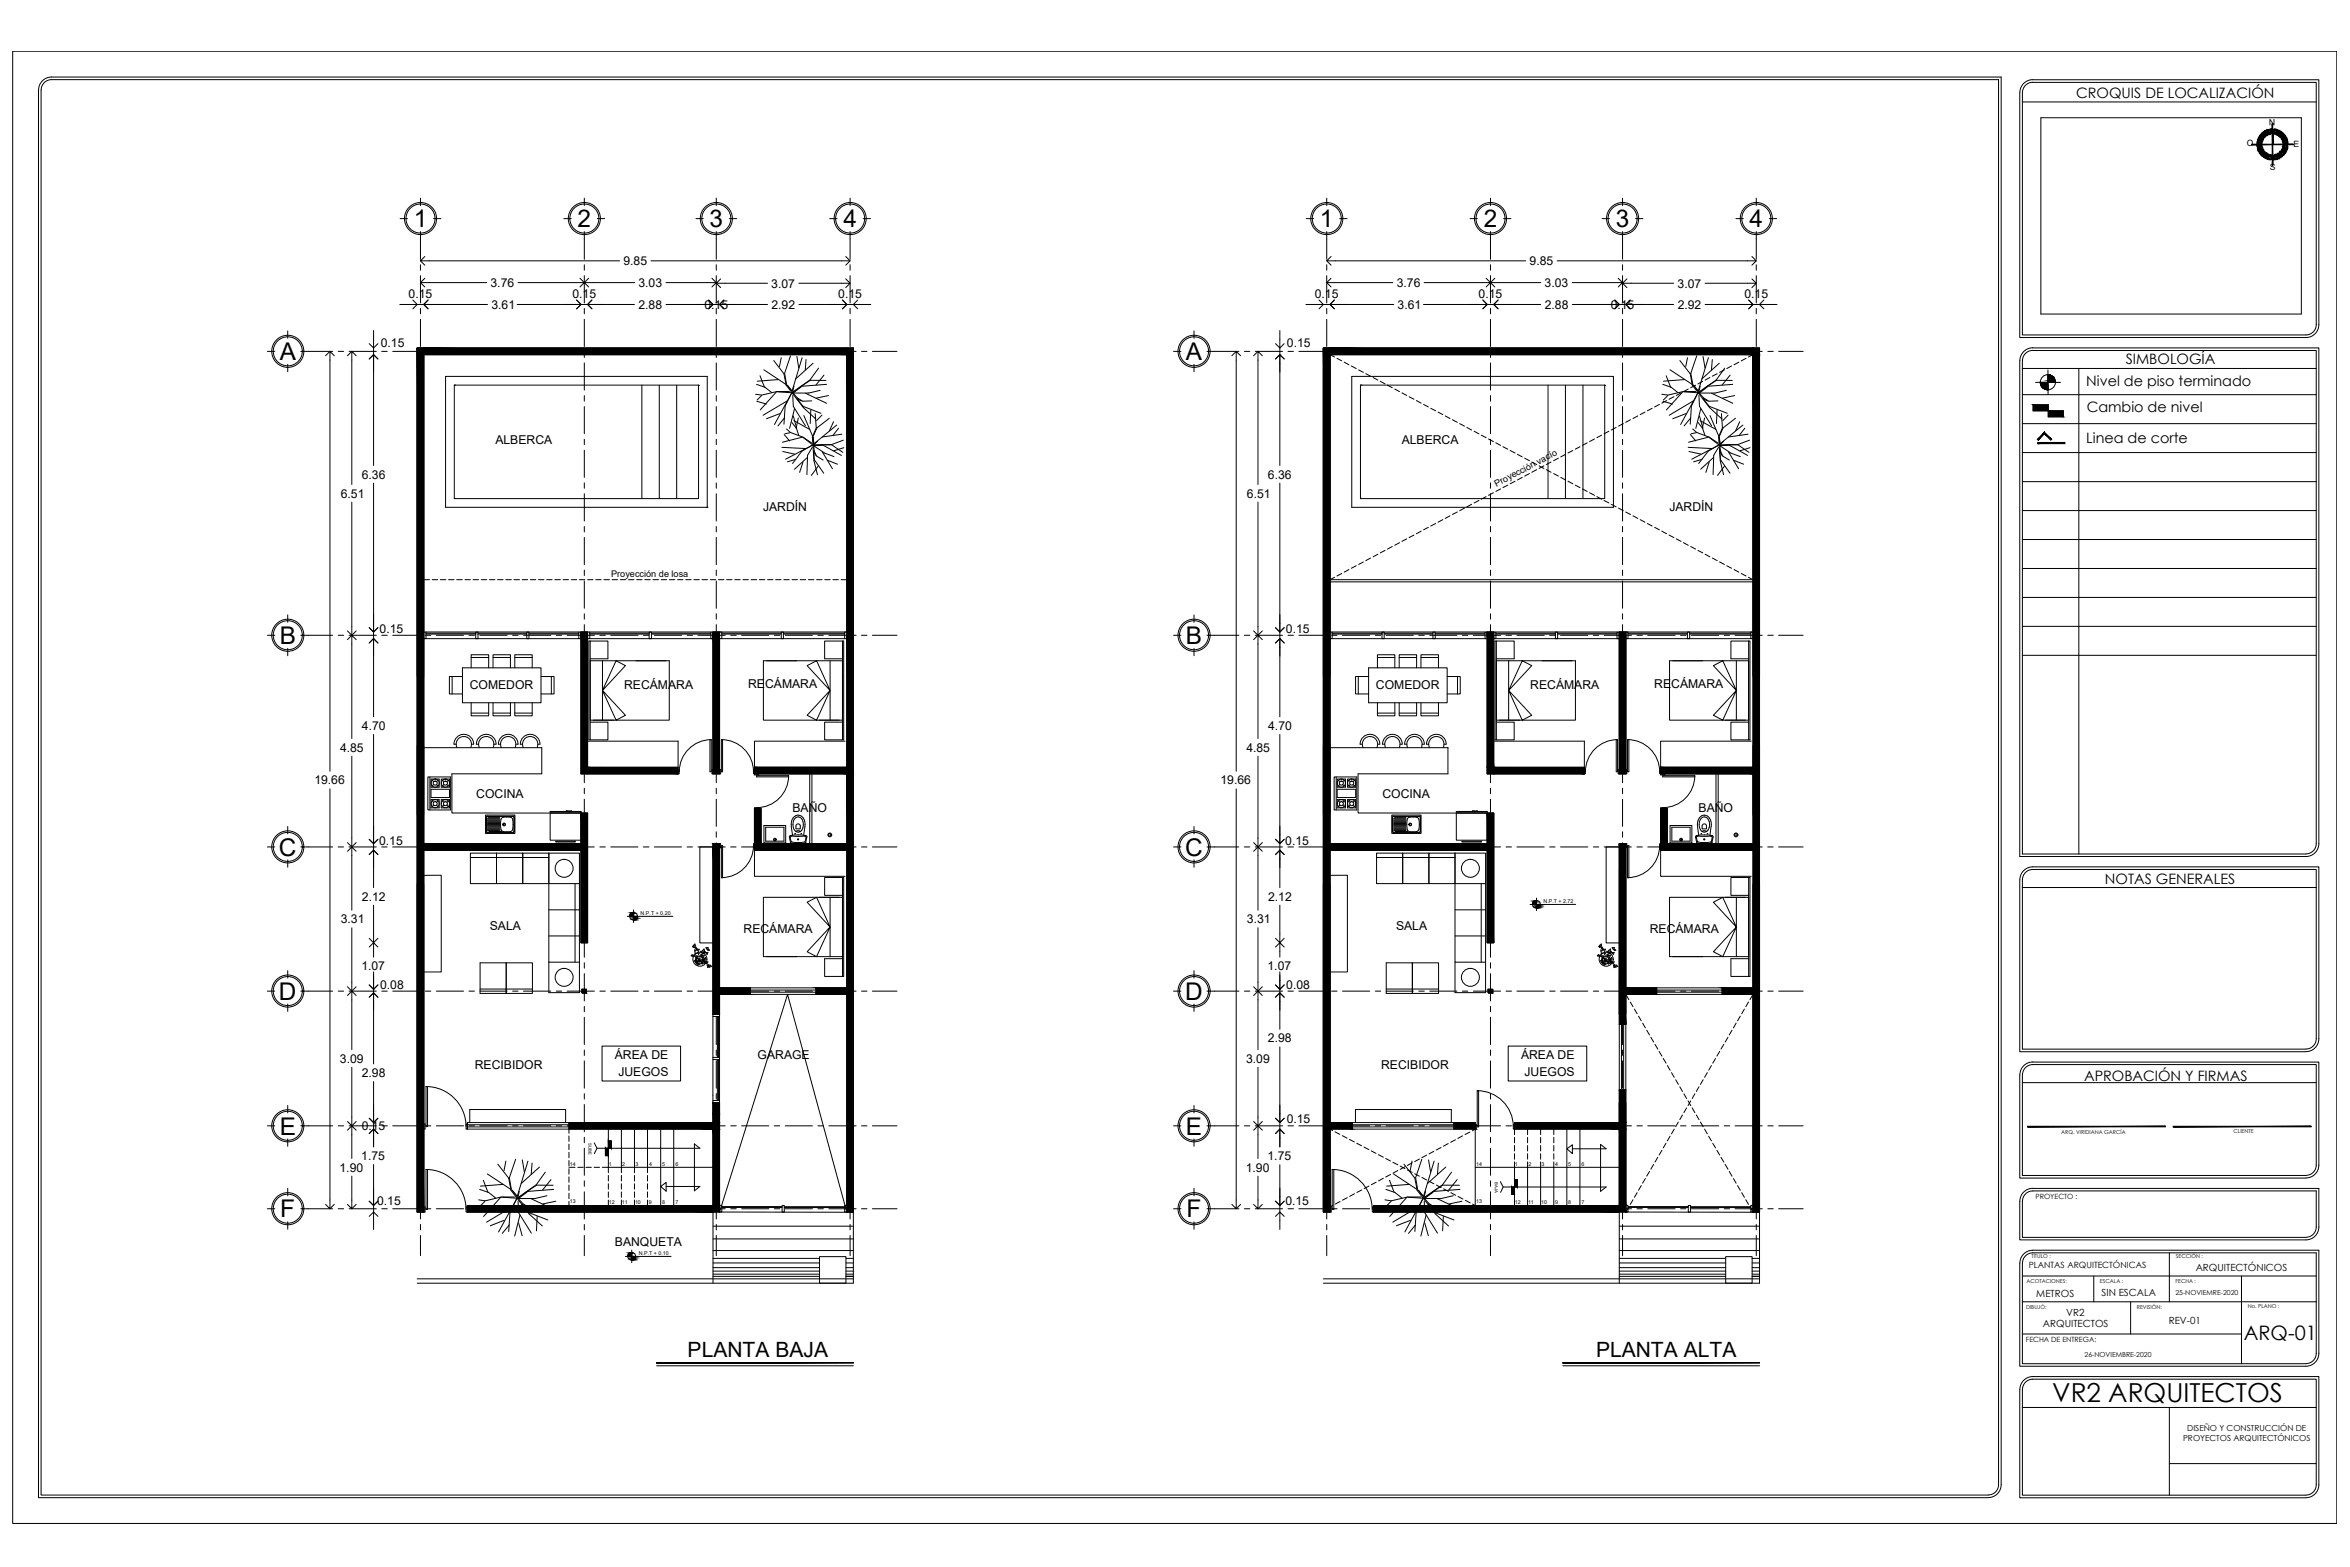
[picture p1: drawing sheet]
<svg xmlns="http://www.w3.org/2000/svg" width="914mm" height="610mm" viewBox="0 0 914 610" stroke-linecap="round" stroke-linejoin="round" font-family="sans-serif">
<defs><g id="words">
<text font-size="10.2" x="798.6" y="545.3">VR2 ARQUITECTOS</text>
<g font-size="9.5">
<text x="161" y="88.4">1</text>
<text x="224.7" y="88.4">2</text>
<text x="276.1" y="88.4">3</text>
<text x="328.2" y="88.4">4</text>
<text x="513.6" y="88.4">1</text>
<text x="577.3" y="88.4">2</text>
<text x="628.7" y="88.4">3</text>
<text x="680.7" y="88.4">4</text>
<text x="108.8" y="140.1">A</text>
<text x="461.4" y="140.1">A</text>
<text x="108.8" y="250.6">B</text>
<text x="461.4" y="250.6">B</text>
<text x="108.5" y="332.9">C</text>
<text x="461.2" y="332.9">C</text>
<text x="108.5" y="389">D</text>
<text x="461.2" y="389">D</text>
<text x="108.8" y="441.4">E</text>
<text x="461.4" y="441.4">E</text>
<text x="109.1" y="473.6">F</text>
<text x="461.7" y="473.6">F</text>
</g>
<g font-size="8.2">
<text x="267.6" y="528">PLANTA BAJA</text>
<text x="621" y="528">PLANTA ALTA</text>
</g>
<text font-size="7.8" x="873.1" y="521.4">ARQ-01</text>
<g font-size="5.6">
<text x="807.9" y="37.9">CROQUIS DE LOCALIZACIÓN</text>
<text x="827.1" y="141.6">SIMBOLOGÍA</text>
<text x="811.8" y="150.1">Nivel de piso terminado</text>
<text x="811.9" y="160.3">Cambio de nivel</text>
<text x="811.8" y="172.5">Linea de corte</text>
<text x="819.1" y="344">NOTAS GENERALES</text>
<text x="810.9" y="420.5">APROBACIÓN Y FIRMAS</text>
</g>
<g font-size="4.7">
<text x="242.6" y="103.1">9.85</text>
<text x="595.2" y="103.1">9.85</text>
<text x="190.9" y="111.6">3.76</text>
<text x="248.4" y="111.6">3.03</text>
<text x="300.1" y="111.9">3.07</text>
<text x="543.5" y="111.6">3.76</text>
<text x="601" y="111.6">3.03</text>
<text x="652.8" y="111.9">3.07</text>
<text x="159" y="115.8">0.15</text>
<text x="222.7" y="115.9">0.15</text>
<text x="326.2" y="115.9">0.15</text>
<text x="511.6" y="115.8">0.15</text>
<text x="575.3" y="115.9">0.15</text>
<text x="678.8" y="115.9">0.15</text>
<text x="191.2" y="120.1">3.61</text>
<text x="248.4" y="120.1">2.88</text>
<text x="274.1" y="120.1">0.15</text>
<text x="300.2" y="120.1">2.92</text>
<text x="543.8" y="120.1">3.61</text>
<text x="601.1" y="120.1">2.88</text>
<text x="626.7" y="120.1">0.15</text>
<text x="652.8" y="120.1">2.92</text>
<text x="148.2" y="135.2">0.15</text>
<text x="500.7" y="135.2">0.15</text>
<text x="192.8" y="172.6">ALBERCA</text>
<text x="545.4" y="172.6">ALBERCA</text>
<text x="140.8" y="186.2">6.36</text>
<text x="493.4" y="186.2">6.36</text>
<text x="132.6" y="193.6">6.51</text>
<text x="485.2" y="193.6">6.51</text>
<text x="296.9" y="198.7">JARDÍN</text>
<text x="649.6" y="198.7">JARDÍN</text>
<text x="147.7" y="246.3">0.15</text>
<text x="500.4" y="246.3">0.15</text>
<text x="182.8" y="268">COMEDOR</text>
<text x="242.9" y="268">RECÁMARA</text>
<text x="291.1" y="267.6">RECÁMARA</text>
<text x="535.4" y="268">COMEDOR</text>
<text x="595.4" y="268">RECÁMARA</text>
<text x="643.7" y="267.6">RECÁMARA</text>
<text x="140.8" y="284">4.70</text>
<text x="493.5" y="284">4.70</text>
<text x="132.3" y="292.4">4.85</text>
<text x="485" y="292.4">4.85</text>
<text x="122.3" y="305.1">19.66</text>
<text x="474.9" y="305.1">19.66</text>
<text x="185.3" y="310.5">COCINA</text>
<text x="537.9" y="310.5">COCINA</text>
<text x="308.3" y="315.8">BAÑO</text>
<text x="660.9" y="315.8">BAÑO</text>
<text x="147.5" y="328.8">0.15</text>
<text x="500.1" y="328.8">0.15</text>
<text x="140.8" y="350.4">2.12</text>
<text x="493.4" y="350.4">2.12</text>
<text x="132.6" y="359.2">3.31</text>
<text x="485.2" y="359.2">3.31</text>
<text x="190.6" y="361.8">SALA</text>
<text x="289.3" y="362.8">RECÁMARA</text>
<text x="543.2" y="361.8">SALA</text>
<text x="641.9" y="362.8">RECÁMARA</text>
<text x="140.6" y="377.5">1.07</text>
<text x="493.2" y="377.5">1.07</text>
<text x="147.9" y="384.9">0.08</text>
<text x="500.5" y="384.9">0.08</text>
<text x="493.4" y="405.5">2.98</text>
<text x="132.3" y="413.4">3.09</text>
<text x="239.2" y="412.1">ÁREA DE</text>
<text x="294.8" y="412.1">GARAGE</text>
<text x="484.9" y="413.4">3.09</text>
<text x="591.8" y="412.1">ÁREA DE</text>
<text x="140.8" y="419">2.98</text>
<text x="184.8" y="415.8">RECIBIDOR</text>
<text x="240.6" y="418.5">JUEGOS</text>
<text x="537.4" y="415.8">RECIBIDOR</text>
<text x="593.2" y="418.5">JUEGOS</text>
<text x="500.7" y="437">0.15</text>
<text x="140.7" y="439.7">0.15</text>
<text x="132.1" y="455.8">1.90</text>
<text x="140.6" y="451.3">1.75</text>
<text x="484.7" y="455.8">1.90</text>
<text x="493.2" y="451.4">1.75</text>
<text x="146.8" y="468.9">0.15</text>
<text x="500.2" y="468.8">0.15</text>
<text x="239.3" y="484.5">BANQUETA</text>
</g>
<g font-size="3.8">
<text x="854.4" y="494.5">ARQUITECTÓNICOS</text>
<text x="792.3" y="504.5">METROS</text>
<text x="817.7" y="504.1">SIN ESCALA</text>
<text x="804" y="511.8">VR2</text>
<text x="843.9" y="514.9">REV-01</text>
<text x="794.9" y="516.4">ARQUITECTOS</text>
</g>
<g font-size="3.6">
<text x="582.3" y="189.5" transform="rotate(-28 582.3 189.5)">Proyección vacío</text>
<text x="237.8" y="224.5">Proyección de losa</text>
</g>
<g font-size="3.4">
<text x="885.3" y="46.1" transform="rotate(179 885.3 46.1)">N</text>
<text x="874.2" y="56.9">O</text>
<text x="892.4" y="57">E</text>
<text x="883.2" y="66.2" transform="rotate(1 883.2 66.2)">S</text>
<text x="789.4" y="493.2">PLANTAS ARQUITECTÓNICAS</text>
</g>
<g font-size="3.2">
<text x="851.1" y="556.7">DISEÑO Y CONSTRUCCIÓN DE</text>
<text x="849.4" y="560.5">PROYECTOS ARQUITECTÓNICOS</text>
</g>
<g font-size="2.8">
<text x="792" y="466.5">PROYECTO :</text>
<text x="788.3" y="522">FECHA DE ENTREGA:</text>
</g>
<g font-size="2.7">
<text x="846.4" y="503.9">25-NOVIEMRE-2020</text>
<text x="811.1" y="527.9">26-NOVIEMBRE-2020</text>
</g>
<g font-size="2.1">
<text x="600.6" y="351.3">N.P.T + 2.72</text>
<text x="249.3" y="355.9">N.P.T + 0.20</text>
<text x="802" y="441.2">ARQ. VIRIDIANA GARCÍA</text>
<text x="869.1" y="440.9">CLIENTE</text>
<text x="221.8" y="453.4">14</text>
<text x="236.9" y="453.7">1</text>
<text x="242.1" y="453.7">2</text>
<text x="247.3" y="453.6">3</text>
<text x="252.5" y="453.7">4</text>
<text x="257.6" y="453.6">5</text>
<text x="262.8" y="453.6">6</text>
<text x="574.4" y="453.4">14</text>
<text x="589.5" y="453.7">1</text>
<text x="594.7" y="453.7">2</text>
<text x="599.8" y="453.6">3</text>
<text x="605.1" y="453.7">4</text>
<text x="610.2" y="453.6">5</text>
<text x="615.4" y="453.6">6</text>
<text x="221.8" y="468.2">13</text>
<text x="236.9" y="468.4">12</text>
<text x="242" y="468.4">11</text>
<text x="247.1" y="468.4">10</text>
<text x="252.5" y="468.4">9</text>
<text x="257.6" y="468.4">8</text>
<text x="262.8" y="468.4">7</text>
<text x="574.4" y="468.2">13</text>
<text x="589.5" y="468.4">12</text>
<text x="594.6" y="468.4">11</text>
<text x="599.7" y="468.4">10</text>
<text x="605.1" y="468.4">9</text>
<text x="610.2" y="468.4">8</text>
<text x="615.4" y="468.4">7</text>
<text x="248.6" y="488.2">N.P.T + 0.10</text>
<text x="790.4" y="489.3">TÍTULO :</text>
<text x="846.7" y="489.3">SECCIÓN :</text>
<text x="788.5" y="498.9">ACOTACIONES:</text>
<text x="817.1" y="498.9">ESCALA :</text>
<text x="846.5" y="498.9">FECHA :</text>
<text x="788.4" y="509.4">DIBUJÓ:</text>
<text x="831.5" y="509.4">REVISIÓN:</text>
<text x="874.6" y="508.9">No. PLANO :</text>
</g>
<g font-size="1.7">
<text x="229" y="444.8" transform="rotate(89 229 444.8)">SUBE</text>
<text x="581.6" y="459.9" transform="rotate(89 581.6 459.9)">BAJA</text>
</g>
</g></defs>
<!-- layer: Capa 1 -->
<g fill="none" stroke="#000" stroke-width=".39">
<path d="M4.9 19.9h904.4v572.8h-904.4zM16 35v546.6h757.6a4 4 0 0 0 4-4M16 35a4 4 0 0 1 4-4h757.6v546.6M785.9 36v95.3h111.3a5 5 0 0 0 5.1-5M785.9 36a5 5 0 0 1 5.1-5h111.3v95.3M786.9 39.7h114.4M794.1 45.8h101.4v76.4h-101.4zM876.2 56.3l16.1-.2zM876.2 56.1h16.1l-16.1 .2zM878.4 55.5l.2 .2zM878.4 55.7l.2 .1zM878.4 55.8l.2 .2z"/>
<path d="M878.4 56l.2 .1zM878.4 56.1l.2 .2zM878.4 56.3l.2 .1zM878.4 56.4l.2 .2zM878.4 56.6l.2 .1zM878.4 56.7l.3 .2zM878.4 56.9l.3 .1zM878.5 55.4l.2 .1zM878.5 57l.2 .1zM878.5 55.1l.2 .2zM878.5 55.2l.2 .2zM878.5 57.1l.2 .2z"/>
<path d="M878.5 57.3l.2 .1zM878.6 54.9l.1 .2zM878.6 57.4l.2 .3zM878.7 54.5l.1 .2zM878.7 54.7v.3zM878.7 57.7l.1 .1zM878.7 57.9l.2 .1zM878.7 54.4l.1 .2zM878.7 58l.2 .1zM878.7 54.3l.2 .1zM878.7 58.1l.3 .1zM879 54.2h.1"/>
<path d="M878.8 54.1h.1M878.8 58.3h.2zM879 54.1h.1M878.9 54h.1M878.9 58.4l.2 .1zM878.9 53.9l.1 .2zM878.9 58.5l.2 .1zM879 53.8l.1 .1zM879 58.6l.2 .1zM879.2 53.7h.1M879 53.6h.1M879 58.8h.2z"/>
<path d="M879.1 53.5l.1 .2zM879.1 58.9h.2zM879.3 53.5h.1M879.2 53.4h.1M879.2 59l.2 .1zM879.2 53.3l.1 .2zM879.2 59.1l.3 .1zM879.3 53.1l.1 .2zM879.3 59.3h.2zM879.4 53l.1 .2zM879.4 59.4h.2zM879.6 53h.1"/>
<path d="M879.5 52.9h.1M879.5 59.5h.2zM879.5 52.8l.1 .2zM879.5 59.6h.3zM879.6 55.8l.2 .1zM879.6 55.9l.2 .1zM879.6 56l.2 .4zM879.8 56.4h.1M879.6 56.4h.1M879.8 56.5h.1M879.6 56.5h.1M879.6 56.6l.2 .1z"/>
<path d="M879.6 55.4l.2 .2zM879.6 55.5l.2 .2zM879.8 55.7h.1M879.6 55.7h.1M879.8 56.7h.1M879.6 56.7h.1M879.8 56.8h.1M879.6 56.9h.1M879.6 57h.2zM879.6 52.7l.1 .2zM879.6 59.7h.2zM879.7 55.2l.1 .2z"/>
<path d="M879.8 55.4h.1M879.7 55.3h.1M879.8 57h.1M879.7 57.1h.1M879.7 57.2l.2 .1zM879.7 52.6l.1 .2zM879.7 59.8h.2zM879.7 55.1l.1 .1zM879.7 57.3l.2 .1zM879.8 59.6h.1M879.8 54.9l.1 .1zM879.9 55h.1"/>
<path d="M879.8 55h.1M879.9 57.4h.1M879.8 57.4h.1M879.8 57.5l.2 .1zM879.9 52.4h.1M879.8 52.5v.2zM879.8 59.9h.2zM880 54.8h.1M879.8 54.8h.1M879.8 57.6l.2 .1zM879.8 54.7l.2 .1zM879.8 57.7l.3 .1z"/>
<path d="M879.9 54.5l.1 .2zM879.9 57.9h.2zM879.9 52.4v.2zM879.9 54.4l.2 .2zM879.9 58h.2zM880 54.3l.1 .2zM880 58.1h.2zM880 54.2l.1 .2zM880 58.2h.2zM880 52.2v.3zM880.1 54.1l.1 .2zM880.1 58.3h.2z"/>
<path d="M880.2 52.1h.1M880.1 52.2v.2zM880.1 54l.1 .2zM880.1 58.4h.2zM880.3 54h.1M880.2 53.9h.1M880.2 58.5h.2zM880.2 52.1v.2zM880.4 53.9h.1M880.2 53.8h.1M880.3 53.7l.1 .2zM880.3 58.7l.1-.2z"/>
<path d="M880.3 58.7h.2zM880.4 51.9h.1M880.3 51.9v.3zM880.3 53.6l.1 .2zM880.3 58.8h.3zM880.5 53.5h.1M880.6 53.6h.1M880.4 53.6h.1M880.4 58.8h.2zM880.4 51.9v.2zM880.6 51.7h.1M880.5 51.8v.2z"/>
<path d="M880.6 53.4h.1M880.5 58.9h.2zM880.7 53.5h.1M880.7 58.9h.1M880.6 59h.1M880.7 53.4h.1M880.6 53.3h.1M880.6 59.1h.2zM880.7 51.6h.1M880.6 51.7v.2zM880.8 53.1h.1M880.8 53.3h.1"/>
<path d="M880.7 53.2h.1M880.7 59.2h.2zM880.8 51.5h.1M880.7 51.6v.2zM880.9 53.2h.1M880.9 59.2h.1M880.8 59.3h.1M880.9 51.4h.1M880.8 51.5v.2zM880.8 53h.1M880.8 59.4l.2-.1zM880.9 53v.2z"/>
<path d="M880.9 59.4h.2zM881.1 51.4h.1M880.9 51.4v.2zM881 52.9v.2zM881 59.5h.2zM881.2 52.7h.1M881.1 52.8v.2zM881.1 59.6h.2zM881.2 51.3h.1M881.1 51.4l-.1 .2zM881.3 51.2h.1M881.2 51.3v.2z"/>
<path d="M881.2 52.7v.2zM881.2 59.7l.2-.1zM881.2 52.6l.2 .2zM881.2 52.6l.1 .2zM881.2 59.8l.3-.1zM881.4 51.1h.1M881.3 51.2l-.1 .2zM881.3 52.6l.1 .2zM881.3 59.8h.1M881.4 59.6l-.2 .2zM881.5 52.5h.1M881.4 52.5l.1 .2z"/>
<path d="M881.4 59.9l.2-.1zM881.5 51.1h.1M881.4 51.1v.3zM881.5 59.7h.1M881.6 52.4h.1M881.5 52.5v.2zM881.5 59.9h.1M881.7 51h.1M881.5 51.1v.2zM881.7 52.3h.1M881.6 52.4v.2zM881.6 59.8h.1"/>
<path d="M881.8 52.5h.1M881.7 59.9h.1M881.8 50.9h.1M881.7 51l-.1 .2zM881.7 52.2l.2 .2zM881.7 52.2l.1 .3zM881.8 59.9h.1M881.9 50.9h.1M881.8 50.9l-.1 .3zM882 52.2h.1M881.9 52.2v.2zM881.9 60l-.2 .2z"/>
<path d="M882 50.8h.1M881.9 50.9l-.1 .2zM882 52.2v.2zM882.2 52h.1M882 52.1v.2zM882.2 50.8h.1M882 50.8v.3zM882.3 50.7h.1M882.2 50.8l-.1 .2zM882.3 52h.1M882.2 52l-.1 .2zM882.4 51.9h.1"/>
<path d="M882.3 52v.2zM882.4 50.7h.1M882.3 50.7l-.1 .2zM882.5 51.9h.1M882.4 51.9l-.1 .3zM882.6 50.6h.1M882.4 50.7l-.1 .2zM882.6 51.9h.1M882.5 51.9l-.1 .2zM882.6 50.6l.2-.1zM882.6 50.6l-.1 .2zM882.7 51.8h.1"/>
<path d="M882.6 51.9v.2zM882.7 51.8l.2-.1zM882.7 51.8l-.1 .2zM883 50.5h.1M882.8 50.5l-.2 .3zM883 51.7h.1M882.9 51.7l-.2 .3zM883.1 50.5h.1M883 50.7h.1M883.1 51.7h.1M883.1 51.9h.1M883.2 51.6h.1"/>
<path d="M883.1 51.7v.2zM883.3 50.5h.1M883.1 50.5l-.1 .2zM883.4 51.6h.1M883.2 51.6v.3zM883.4 50.5h.1M883.3 50.5l-.2 .2zM883.5 51.6h.1M883.4 51.8h.1M883.6 50.4h.1M883.4 50.5l-.1 .1zM883.6 51.6h.1"/>
<path d="M883.5 51.6l-.1 .2zM883.7 51.6h.1M883.6 51.8h.1M883.6 50.4v.2zM883.6 50.4l-.2 .2zM883.9 50.4h.1M883.7 50.4l-.1 .2zM883.8 51.6h.1M883.7 51.6l-.1 .2zM883.9 51.6h.1M883.8 51.6l-.1 .1zM884 50.4h.1"/>
<path d="M883.9 50.4l-.2 .2zM883.9 51.7l.6-.1zM883.9 51.6h.6zM883.9 51.6l-.1 .1zM884 50.6l.5-.2zM884 50.4h.5zM884 50.4l-.1 .2zM884.2 48.1l.1 16.2zM884.2 48.1l.1 16.2h-.2zM884.3 50.6l.2 5.6M884.3 50.6l.1 5.5M884.3 50.6l.1 5.6z"/>
<path d="M884.4 50.6v5.5M884.4 50.6l.1 5.6zM884.4 50.5l.1 5.7M884.4 50.5v5.7M884.5 50.5v5.7zM884.6 50.4h.1M884.6 51.6h.1M884.8 51.6h.1M884.6 51.7h.1M884.8 50.4h.1M884.6 50.4l-.1 .2zM884.9 50.4h.1"/>
<path d="M884.8 50.4l-.2 .2zM884.8 51.8h.1M884.9 51.6h.1M884.8 51.6l-.2 .1zM884.8 51.8l.2-.2zM885 51.6h.1M884.9 50.4v.2zM884.9 50.4l-.1 .2zM885.1 51.8h.1M885 50.6l.2-.1zM885.1 51.6h.1M885.2 50.5h.1"/>
<path d="M885 50.5l-.1 .1zM885.2 51.6h.1M885.1 50.6l.2-.1zM885.2 51.8l.1-.1zM885.3 50.5h.1M885.3 51.7h.1M885.2 51.6l-.1 .2zM885.4 51.9h.1M885.3 50.7l.2-.2zM885.5 50.5h.1M885.4 51.7h.1M885.4 51.9l.2-.2z"/>
<path d="M885.4 50.7l.2-.2zM885.6 51.7h.1M885.6 50.5h.1M885.5 51.9l.3-.1zM885.6 51.7l.2 .1zM885.6 50.7l.3-.1zM885.6 50.5l.3 .1zM885.7 52l.2-.1zM885.9 51.9h.1M885.8 52l.2-.1zM885.9 50.8l.1-.1zM886 51.9h.1"/>
<path d="M886 50.7h.1M885.9 52.1l.2-.2zM886.1 51.9h.1M886 50.8l.1-.1zM886 52.1l.2-.1zM886.1 50.7h.1M886.1 50.9l.2-.1zM886.1 52.2l.2-.2zM886.2 52h.1M886.3 50.8h.1M886.3 52h.1M886.2 52.2l.2-.1z"/>
<path d="M886.2 50.9l.2-.1zM886.4 50.8h.1M886.4 52.3h.1M886.4 52.1h.1M886.4 51l.1-.1zM886.5 52.4h.1M886.5 52.2h.1M886.5 50.9h.1M886.5 51.1l.2-.2zM886.5 52.4l.2-.2zM886.6 52.2h.1M886.7 50.9h.1"/>
<path d="M886.7 52.2h.1M886.7 52.5h.1M886.6 60v.2zM886.6 60h.1M886.6 51.1l.2-.1zM886.8 52.5h.1M886.8 52.3h.1M886.7 59.9v.3zM886.7 59.9h.1M886.8 51h.1M886.7 51.2l.2-.1zM886.9 52.6h.1"/>
<path d="M886.9 52.4h.1M886.8 60.1h.1M886.8 59.9h.1M886.9 51.1h.1M887 51.3h.1M887 52.7h.1M887 52.5h.1M886.9 59.8v.2zM886.9 59.8h.1M887 51.1h.1M887 52.7l.2-.1zM887 59.7v.2z"/>
<path d="M887 59.7h.1M887 51.3l.2-.1zM887 52.7l.3-.1zM887.2 52.6h.1M887.2 51.2h.1M887.1 51.4l.2-.1zM887.2 52.8h.1M887.1 59.6l.1 .2zM887.1 59.6l.2 .2zM887.3 51.3h.1M887.2 51.4h.2zM887.3 52.9h.1"/>
<path d="M887.2 59.6l.1 .2zM887.3 52.6l-.2 .2zM887.3 52.9h.2zM887.4 52.8h.1M887.3 59.5v.2zM887.3 59.5h.1M887.4 51.4h.1M887.3 51.5l.2-.1zM887.4 53.1h.1M887.5 53h.1M887.5 52.9h.1M887.4 59.4v.2z"/>
<path d="M887.4 53.1l.2-.1zM887.4 59.3l.1 .2zM887.4 59.3h.1M887.4 51.6l.2-.1zM887.5 51.4h.1M887.5 53.2l.2-.1zM887.5 59.2v.2zM887.5 59.2h.1M887.5 51.6h.3zM887.6 53.2h.2zM887.6 59.4h.1M887.6 53.3h.2z"/>
<path d="M887.6 59.2h.1M887.7 59.3h.1M887.6 51.7h.3zM887.8 51.6h.1M887.7 53.4h.2zM887.6 59.1h.1M887.8 59.2h.1M887.8 51.8h.2zM887.8 53.5h.2zM887.7 59h.1M887.8 59.1h.1M887.8 53.6h.3z"/>
<path d="M887.8 58.9h.1M887.9 59h.1M887.8 58.8h.1M888 52h.1M888 51.8h.1M888 53.7h.1M888.1 53.6h.1M888 58.9h.1M888 53.7h.2zM887.9 58.8h.1M888.1 58.8h.1M888 52l.2-.1z"/>
<path d="M888.1 51.9h.1M888 53.8h.2zM888 58.5l.1 .3zM888.1 52.1l.3 .1zM888.2 51.9h.1M888.1 54h.1M888.3 53.9h.1M888.1 58.5l.1 .2zM888.1 54h.3zM888.1 58.5h.1M888.2 58.5h.1M888.2 51.9l.2 .3z"/>
<path d="M888.2 54.1h.2zM888.1 58.4h.1M888.3 58.5h.1M888.2 54.2h.2zM888.2 58.2l.2 .2zM888.2 58.2h.1M888.3 52.3l.2-.1zM888.4 54.4h.1M888.5 54.3h.1M888.4 58.3h.1M888.4 54.5h.1M888.5 54.4h.1"/>
<path d="M888.3 58.1h.1M888.4 58.2h.1M888.4 52.4h.2zM888.4 54.6h.1M888.6 54.5h.1M888.4 57.9l.1 .2zM888.4 54.7l.2 .1zM888.4 54.7h.1M888.6 54.7h.1M888.4 57.9h.1M888.5 58h.1M888.4 57.7l.2 .2z"/>
<path d="M888.4 59.9l.1 .3zM888.4 52.5h.2zM888.5 54.8l.2 .1zM888.5 57.6l.1 .1zM888.6 52.4h.1M888.5 52.6h.2zM888.5 59.8l.1 .2zM888.5 54.9l.2 .1zM888.5 57.6h.1M888.6 57.6h.1M888.6 55.1l.2 .1zM888.6 55.1h.1"/>
<path d="M888.7 55.1h.1M888.6 57.4l.1 .1zM888.6 57.3l.1 .1zM888.6 52.7h.2zM888.6 59.7v.2zM888.6 55.4h.2zM888.6 55.4h.1M888.8 55.3h.1M888.6 57.1l.1 .2zM888.6 57l.2 .2zM888.6 55.6l.3 .1zM888.6 55.6h.1"/>
<path d="M888.8 55.5h.1M888.6 57h.1M888.8 57.1h.1M888.6 56.8l.2 .2zM888.7 56h.1M888.9 56h.1M888.7 55.8l.2 .1zM888.7 55.8h.1M888.9 55.8h.1M888.7 56.7l.1 .2zM888.7 56.6l.2 .1zM888.7 56.5l.2 .1z"/>
<path d="M888.7 56.5h.1M888.9 56.5h.1M888.7 56l.2 .4zM888.7 52.8h.2zM888.7 59.6v.2zM888.8 52.9h.2zM888.8 59.5v.2zM888.9 53h.2zM888.9 59.4v.2zM888.9 53.1h.3zM888.9 59.3l.1 .2zM888.9 59.3h.1"/>
<path d="M889 53.2l.2 .1zM889 59.2l.1 .2zM889.1 53.3l.2 .1zM889.1 59.1l.1 .2zM889.2 53.5h.2zM889.2 58.9v.2zM889.2 58.9h.1M889.3 59h.1M889.2 53.6h.2zM889.3 58.7l.1 .2zM889.3 53.7l.2 .1zM889.3 53.8l.2 .1z"/>
<path d="M889.3 58.7h.1M889.4 58.8h.1M889.3 58.6h.1M889.5 58.6h.1M889.4 53.9l.2 .1zM889.5 54.1h.2zM889.4 58.5h.1M889.5 58.5h.1M889.5 54.2l.2 .1zM889.5 58.2l.1 .2zM889.5 54.3l.2 .1zM889.5 58.1l.2 .2z"/>
<path d="M889.6 58l.1 .1zM889.6 54.4l.2 .1zM889.6 57.8l.1 .2zM889.6 54.6l.2 .1zM889.7 54.7l.2 .1zM889.7 57.7l.1 .2zM889.7 57.5l.1 .2zM889.7 57.4l.2 .2zM889.7 55l.2 .1zM889.7 54.9h.2zM889.7 57.3l.2 .1zM889.7 55.1l.3 .1z"/>
<path d="M889.8 55.4l.2 .1zM889.8 55.4h.1M890 55.4h.1M889.8 57.1l.1 .2zM889.8 57l.2 .2zM889.8 55.8l.2 .2zM889.8 55.7l.2 .1zM889.8 55.5l.2 .2zM889.8 56.9l.2 .1zM889.8 56.7l.2 .2zM889.8 56.6l.2 .1zM889.9 56.4l.1 .2z"/>
<path d="M889.9 56l.1 .4zM163.6 77.1v2.9M227.4 77.1v2.9M278.7 77.1v2.9M330.8 77.1v2.9M516.2 77.1v2.9M580 77.1v2.9M631.3 77.1v2.9M683.4 77.1v2.9M879.9 60h.2zM880 60.2l.2-.1zM880.1 60.2h.2z"/>
<path d="M880.2 60.3h.2zM880.3 60.5l.2-.1zM880.3 60.2h.1M880.4 60.3h.1M880.4 60.5h.2zM880.5 60.6h.2zM880.6 60.7h.2zM880.7 60.6h.1M880.7 60.8h.3zM880.8 60.7l.2 .1zM880.9 61l.3-.1zM881 60.8h.1"/>
<path d="M881.1 61h.1M881.2 60.9h.1M881.2 61.1l.2-.1zM881.2 61h.1M881.3 61.2l.2-.1zM881.4 61h.1M881.4 61.3l.2-.1zM881.5 61.1h.1M881.5 61.3l.2-.1zM881.6 60l.2-.1zM881.6 61.2h.1M881.7 60.1l.2-.1z"/>
<path d="M881.7 61.4h.1M881.7 60.2l.3-.2zM881.7 61.2h.1M881.8 61.5l.2-.2zM881.8 61.3h.1M881.9 60.2h.1M881.9 61.5l.2-.1zM882 60h.1M882 60.2h.1M882 61.3h.1M882 60.1h.1M882 60.3l.3-.1z"/>
<path d="M882 61.6h.1M882.1 61.4h.1M882.1 60.2h.1M882.2 61.6l.1-.1zM882.2 60.4l.1-.2zM882.2 61.5h.1M882.3 60.2h.1M882.3 60.4l.1-.1zM882.3 61.7l.2-.1zM882.3 61.5h.1M882.4 60.5h.1M882.4 60.3h.1"/>
<path d="M882.4 61.7l.2-.1zM882.5 60.5l.1-.1zM882.5 61.6h.1M882.6 60.4h.1M882.6 61.8l.3-.1zM882.6 61.6l.3 .1zM882.7 60.6l.2-.1zM882.6 60.5h.1M882.7 60.4l.2 .1zM882.9 61.7h.1M882.9 60.7l.2-.2zM882.9 60.5h.1"/>
<path d="M883 61.8l.1-.1zM883 60.7l.2-.2zM883 61.7l-.2 .1zM883 61.7h.1M883.1 60.5h.1M883.1 60.7l.2-.1zM883.1 61.7h.1M883.1 61.9l.2-.1zM883.2 60.5h.1M883.2 60.7l.2-.1zM883.3 61.9l.1-.1zM883.3 60.6h.1"/>
<path d="M883.3 61.8h.1M883.4 60.6h.1M883.4 61.8h.1M883.4 60.7h.1M883.5 60.6h.1M883.6 60.8h.1M883.6 61.8v.2zM883.6 62l.1-.2zM883.6 60.6l-.1 .2zM883.6 60.6h.1M883.7 62l.3-.2zM883.7 60.7h.1"/>
<path d="M883.7 61.8h.3zM883.8 60.7l-.1 .1zM883.8 60.7h.1M883.9 60.7l-.1 .1zM883.9 60.7h.3zM883.9 60.8l.3-.1zM884 61.8h.5zM884 62l.5-.2zM884.2 60.7h.1M884.2 60.7v.2zM884.3 60.7l-.1 .2zM884.3 60.7h.2z"/>
<path d="M884.3 60.8l.2-.1zM884.5 61.8h.3zM884.5 62l.3-.2zM884.5 60.7h.1M884.5 60.8h.1M884.6 60.7h.1M884.8 61.8h.1M884.8 60.7l-.2 .1zM884.8 60.7h.1M884.8 60.6v.2zM884.8 60.6h.1M884.9 61.8l-.1 .2z"/>
<path d="M884.9 61.8v.2zM884.9 60.8h.1M885 60.6h.1M885 61.8l-.1 .2zM885 61.8h.1M885.1 60.6l-.1 .2zM885.1 60.6h.1M885 61.9h.1M885.1 61.8h.1M885.1 60.7h.1M885.2 60.6h.1M885.3 60.5l-.1 .2z"/>
<path d="M885.3 60.5h.1M885.3 61.7l-.1 .2zM885.3 61.7h.1M885.4 60.5l-.1 .2zM885.4 60.5h.1M885.4 61.7l-.1 .2zM885.4 61.7h.1M885.4 60.7h.1M885.5 60.5l.2-.1zM885.5 61.8h.1M885.6 61.7l.3-.1zM885.6 61.8l.3-.2z"/>
<path d="M885.7 60.4l-.1 .3zM885.7 60.4h.1M885.8 60.4v.2zM885.8 60.4h.1M885.9 61.6h.1M885.9 60.5h.1M885.9 60.4h.1M886 61.6l-.1 .2zM886 61.6h.1M886 60.3v.2zM886 60.3h.1M886.1 61.5l-.1 .2z"/>
<path d="M886.1 61.5h.1M886.1 60.2v.3zM886.1 60.2h.1M886.2 60.2v.2zM886.2 60.2h.1M886.2 61.5l-.1 .2zM886.2 61.5h.1M886.3 60.2v.2zM886.3 60.2h.1M886.4 61.4l-.1 .2zM886.4 61.4h.1M886.4 60.1v.2z"/>
<path d="M886.5 61.3l-.1 .3zM886.5 61.3h.1M886.5 60v.2zM886.5 60h.1M886.6 61.3l-.1 .2zM886.6 61.3h.1M886.7 61.2v.3zM886.7 61.2h.1M886.9 61.2l-.1 .2zM886.9 61.2h.1M887 61.1l-.1 .2zM887 61.1h.1"/>
<path d="M887.1 61l-.1 .3zM887.1 61h.1M887.2 61v.2zM887.2 61h.1M887.3 60.9v.2zM887.4 60.8v.2zM887.4 60.8l.2-.1zM887.6 60.7l-.1 .3zM887.6 60.7h.1M887.8 60.6v.2zM887.8 60.6h.1M887.9 60.5l-.1 .2z"/>
<path d="M887.9 60.5h.1M888 60.4v.2zM888.1 60.3v.2zM888.1 60.3l.3-.3zM888.4 60l-.2 .5zM155.7 85h2.9M163.6 90.1v10.8M165.3 99.8l-1.7 1.7h77.5M168.7 85h2.9M219.4 85h2.9M227.4 90.1v10.8M232.4 85h2.9"/>
<path d="M270.8 85h2.9M278.7 90.1v10.8M283.8 85h2.9M322.8 85h2.9M329.1 99.8l1.7 1.7M330.8 90.1v10.8M335.9 85h2.8M508.3 85h2.9M516.2 90.1v10.8M517.9 99.8l-1.7 1.7h77.5M521.3 85h2.9M572 85h2.9"/>
<path d="M580 90.1v10.8M585 85h2.9M623.4 85h2.9M631.3 90.1v10.8M636.4 85h2.9M675.5 85h2.8M681.7 99.8l1.7 1.7M683.4 90.1v10.8M688.5 85h2.8M155.6 118.4h6.7l-1.7 1.7M160.6 116.7l1.7 1.7h2.6l1.7 1.7M163.6 103v2.1"/>
<path d="M163.6 107.2v10.7M163.6 120v2.1M163.6 101.5l1.7 1.7M163.6 109.9l1.7 1.7M165.3 108.2l-1.7 1.7h25.8M166.6 116.7l-1.7 1.7h24.8M201.2 118.4h24.9l-1.7 1.7M201.6 109.9h25.8l-1.7 1.7M224.4 116.7l1.7 1.7h2.5l1.7 1.7M225.7 108.2l3.4 3.4M227.4 103v2.1M227.4 107.2v10.7"/>
<path d="M227.4 120v2.1M229.1 108.2l-1.7 1.7h19.5M230.3 116.7l-1.7 1.7h18.3M253.3 101.5h77.5l-1.7 1.7M259.2 118.4h18.2l-1.7 1.7M259.2 109.9h19.5l-1.7 1.7M275.7 116.7l1.7 1.7h2.6l1.7 1.7M277 108.2l1.7 1.7M278.7 110.2l1.7 1.7M278.7 103v2.1M278.7 107.2v10.7M278.7 120v2.1"/>
<path d="M280.4 108.5l-1.7 1.7h19.9M281.7 116.7l-1.7 1.7h18.6M310.8 110.2h20l-1.7 1.7M310.9 118.4h18.6l-1.7 1.7M327.8 116.7l1.7 1.7h2.5l1.7 1.7M329.1 108.5l1.7 1.7M330.8 103v2.1M330.8 107.2v10.7M330.8 120v2.1M333.7 116.7l-1.7 1.7h6.8M508.2 118.4h6.7l-1.7 1.7M513.2 116.7l1.7 1.7h2.6l1.7 1.7"/>
<path d="M516.2 101.5l1.7 1.7M516.2 109.9l1.7 1.7M516.2 103v2.1M516.2 107.2v10.7M516.2 120v2.1M517.9 108.2l-1.7 1.7h25.8M519.2 116.7l-1.7 1.7h24.8M553.9 118.4h24.8l-1.7 1.7M554.2 109.9h25.8l-1.7 1.7M577 116.7l1.7 1.7h2.5l1.7 1.7M578.3 108.2l3.3 3.4M580 103v2.1"/>
<path d="M580 107.2v10.7M580 120v2.1M581.6 108.2l-1.6 1.7h19.6M582.9 116.7l-1.7 1.7h18.3M605.9 101.5h77.5l-1.7 1.7M611.7 109.9h19.6l-1.6 1.7M611.8 118.4h18.3l-1.8 1.7M628.3 116.7l1.8 1.7h2.5l1.7 1.7M629.7 108.2l1.6 1.7M631.3 110.2l1.7 1.7M631.3 103v2.1M631.3 107.2v10.7"/>
<path d="M631.3 120v2.1M633 108.5l-1.7 1.7h19.9M634.3 116.7l-1.7 1.7h18.6M663.5 110.2h19.9l-1.7 1.7M663.5 118.4h18.6l-1.7 1.7M680.4 116.7l1.7 1.7h2.5l1.7 1.7M681.7 108.5l1.7 1.7M683.4 103v2.1M683.4 107.2v10.7M683.4 120v2.1M686.3 116.7l-1.7 1.7h6.9M104 136.7h2.9"/>
<path d="M112 128.7v2.9M117 136.7h12.4M128.4 136.7l-1.7 1.7M130.1 138.4l-1.7-1.7v163.3M131.6 136.7h2.1M135.8 136.7h10.6M136.9 136.7l-1.7 1.7M138.6 138.4l-1.7-1.7v51.8M145.4 128.6v6.8l-1.7-1.7M147.1 133.7l-1.7 1.7v2.6l-1.7 1.7M147.1 139.7l-1.7-1.7v43.1M148.5 136.7h2.2"/>
<path d="M152.8 136.7h10.6M162.3 135.4h2.6v336.1zM162.3 135.4l2.6 336.1h-2.6zM162.3 135.4h2.6v336.1h-2.6zM163.6 124.2v10.6M163.6 136.9v2.2M164.9 135.4h164.6v2.6zM164.9 135.4l164.6 2.6h-164.6zM164.9 135.4h164.6v2.6h-164.6zM165.5 136.7h2.1M169.8 136.7h10.6M182.5 136.7h2.1"/>
<path d="M186.7 136.7h10.6M199.5 136.7h2.1M203.7 136.7h10.6M216.4 136.7h2.2M220.7 136.7h10.6M227.4 124.2v10.6M227.4 136.9v2.2M233.4 136.7h2.1M237.6 136.7h10.7M250.4 136.7h2.1M254.6 136.7h10.6M267.4 136.7h2.1"/>
<path d="M271.6 136.7h10.6M278.7 124.2v10.6M278.7 136.9v2.2M284.3 136.7h2.2M288.6 136.7h10.6M301.3 136.7h2.1M304 139.1l-.7 3.5M305.5 136.7h10.6M307.6 138.4l-2.3 6.8 .7 4.2M310.1 138.7l.7 4.5M312.1 139.1l-3.9 13-2-2.3M313.6 139.9l-.3 4.1"/>
<path d="M318.2 136.7h2.2M322.5 136.7h10.6M329.5 135.4h2.5v163.1zM329.5 135.4l2.5 163.1h-2.5zM330.8 124.2v10.6M330.8 136.9v2.2M335.2 136.7h2.1M339.5 136.7h9.5M456.6 136.7h2.9M464.6 128.7v2.9M469.6 136.7h12.5M481 136.7l-1.7 1.7"/>
<path d="M482.7 138.4l-1.7-1.7v163.3M484.2 136.7h2.1M488.4 136.7h10.7M489.5 136.7l-1.7 1.7M491.2 138.4l-1.7-1.7v51.8M498 128.6v6.8l-1.7-1.7M499.7 133.7l-1.7 1.7v2.6l-1.7 1.7M499.7 139.7l-1.7-1.7v43.1M501.2 136.7h2.1M505.4 136.7h10.6M514.9 135.4h2.6v336.1zM514.9 135.4l2.6 336.1h-2.6z"/>
<path d="M514.9 135.4h2.6v336.1h-2.6zM516.2 124.2v10.6M516.2 136.9v2.2M517.5 135.4h164.6v2.6zM517.5 135.4l164.6 2.6h-164.6zM517.5 135.4h164.6v2.6h-164.6zM517.5 138h164.6M517.5 138v107.9M517.5 138l1.8 .9M518.1 136.7h2.2M520.2 139.4l1.9 1M522.4 136.7h10.6"/>
<path d="M535.1 136.7h2.1M539.4 136.7h10.5M552.1 136.7h2.1M556.3 136.7h10.6M569 136.7h2.1M573.3 136.7h10.6M580 124.2v10.6M580 136.9v2.2M586 136.7h2.1M590.2 136.7h10.7M603 136.7h2.1M607.2 136.7h10.6"/>
<path d="M620 136.7h2.1M624.2 136.7h10.6M631.3 124.2v10.6M631.3 136.9v2.2M636.9 136.7h2.2M641.2 136.7h10.6M653.9 136.7h2.1M656.6 139.1l-.7 3.5M658.1 136.7h10.7M660.2 138.4l-2.3 6.8 .8 4.2M662.7 138.7l.7 4.5M664.7 139.1l-3.9 13-1.9-2.3"/>
<path d="M666.3 139.9l-.4 4.1M670.9 136.7h2.1M675.1 136.7h10.6M679.4 139.4l-1.9 1M682.1 138l-1.8 .9M682.1 138v190.2h-36.3v1.6h.4M682.1 135.4h2.5v2.6zM682.1 135.4l2.5 2.6h-2.5zM682.1 138h2.5v333.6zM682.1 138l2.5 333.6h-2.5zM683.4 124.2v10.6M683.4 136.9v2.2"/>
<path d="M687.9 136.7h2.1M692.1 136.7h9.5M790.9 136.4h110.4v191.8a4 4 0 0 1-4 4h-110.4v-191.9M791 136.3a4 4 0 0 0-4 4M901.3 126.3v-94.3h-110.3a4 4 0 0 0-4 4l-.1 94.3h110.3M901.3 126.3a4 4 0 0 1-4 4M112 141.7v2.9M163.6 141.2v10.6M163.6 153.9v2.1M163.6 158.2v10.5M173.4 146.4h101.8v50.9l-101.8 .1zM176.9 149.8h.1"/>
<path d="M176.9 149.8l-.1 44.1M176.9 149.8l94.9 .1M227.4 141.2v10.6M227.4 153.9v2.1M227.4 158.2v10.5M249.8 149.9v44M256.5 149.9v44M263.3 149.9v44M271.8 149.9l-.1 44.1-94.9-.1M271.8 149.9h.1M278.7 141.2v10.6M278.7 153.9v2.1"/>
<path d="M278.7 158.2v10.5M294.4 149.5l3.3 1.2 2.6 2M294.5 156.1l3.7 1.1M295.7 146.2l1.8 4.4M296.2 154l-1.6 1.6M297.2 143.8l9.3 6.2 1.7 2.3M301.1 140.3l3.9 5.1 .9 4.4 6.7 8.7 4.8 4.5M302.1 152.4l-6.3 7.1M302.6 152.4l5.4 .4M302.9 147.7l-8.2 .6M306.3 156l-9.4 5.5M307.2 152.3h-4.9l-5.9 1.4-2.4-.3"/>
<path d="M308.1 152.7l-6.7 12.4M308.1 152.7l-2.6 5.2-.5 7.1M308.5 153.8l.2 4.3 4.7 7.5M308.9 150.2l-.4 2.1M309.1 159l-1.9 7.7M311.7 150.5l-3.1 2.4 1.6 1.9 2.1 1.3 3.6-.1M311.8 156l-1.8-1 2.5 3.1 6.9 2.7M313.4 153l8.2 3.9M315.5 159.5l-.3 5.3M316.4 141.3l-6.7 6.1M318.5 143.2l-3.3 4.6-7.1 4.9M319.1 151.8l-4.4 1.1h-6.5"/>
<path d="M320.6 145.9l-3.1 3.8M321.4 148h-6.1l-6.8 4.8M321.6 149.5l-9.9 .8M322.4 153.9l-4.8 1M330.8 141.2v10.6M330.8 153.9v2.1M330.8 158.2v10.5M464.6 141.7v2.9M516.2 141.2v10.6M516.2 153.9v2.1M516.2 158.2v10.5M523 140.9l1.9 1"/>
<path d="M525.8 142.4l1.9 1M526 146.4h101.8v50.9l-101.8 .1zM528.6 143.9l1.9 1M529.4 149.8h.1M529.4 149.8v44.1M529.4 149.8l95 .1M531.4 145.4l1.9 .9M534.3 146.9l1.8 1M537.1 148.3l1.8 1.1M539.9 149.9l1.8 .9M542.7 151.3l1.9 1.1M545.5 152.8l1.9 1"/>
<path d="M548.3 154.3l1.9 1M551.1 155.8l1.9 1M553.9 157.3l1.9 1M556.7 158.8l1.9 1M580 141.2v10.6M580 153.9v2.1M580 158.2v10.5M602.3 149.9v44M609.1 149.9v44M615.9 149.9v44M624.4 149.9l-.1 44.1-94.9-.1M624.4 149.9h.1"/>
<path d="M631.3 141.2v10.6M631.3 153.9v2.1M631.3 158.2v10.5M642.9 158.8l-1.9 1M645.7 157.3l-1.9 1M647 149.5l3.3 1.2 2.6 2M647.1 156.1l3.7 1.1M648.3 146.2l1.8 4.4M648.5 155.8l-1.9 1M648.9 154l-1.7 1.6M649.8 143.8l9.3 6.2 1.7 2.3M651.3 154.3l-1.9 1"/>
<path d="M653.7 140.3l4 5.1 .8 4.4 6.7 8.7 4.8 4.5M654.1 152.8l-1.8 1M654.8 152.4l-6.4 7.1M655.2 152.4l5.4 .4M655.6 147.7l-8.3 .6M656.9 151.3l-1.8 1.1M658.9 156l-9.4 5.5M659.8 149.9l-2 .9M659.8 152.3h-4.8l-6 1.4-2.4-.3M660.7 152.7l-6.7 12.4M660.7 152.7l-2.6 5.2-.4 7.1M661.1 153.8l.2 4.3 4.7 7.5"/>
<path d="M661.5 150.2l-.4 2.1M661.8 159l-2 7.7M662.5 148.3l-1.8 1.1M664.4 156l-1.8-1 2.5 3.1 7 2.7M664.4 150.5l-3.2 2.4 1.6 1.9 2.1 1.3 3.6-.1M665.3 146.9l-1.8 1M666 153l8.2 3.9M668.1 159.5l-.2 5.3M668.2 145.4l-1.9 .9M669 141.3l-6.8 6.1M671 143.9l-1.9 1M671.1 143.2l-3.3 4.6-7.1 4.9"/>
<path d="M671.7 151.8l-4.4 1.1h-6.5M673.2 145.9l-3.1 3.8M673.8 142.4l-1.9 1M674 148h-6.1l-6.8 4.8M674.2 149.5l-9.8 .8M674.9 153.9l-4.7 1M676.6 140.9l-1.9 1M683.4 141.2v10.6M683.4 153.9v2.1M683.4 158.2v10.5M785.9 140.3a4.9 4.9 0 0 1 5-5h111.4v192.9a5 5 0 0 1-5 5h-111.4v-192.9M786.9 143.3h114.4"/>
<path d="M786.9 153.5h114.4M791.1 157.5h5.9v2.3zM791.1 157.5l5.9 2.3h-5.9zM791.1 157.5h5.9v4.6h5.8v-2.3h-11.7zM792 148.8h9.7M793.9 148.8h3zM793.9 148.8h3v.6zM793.9 148.8l3 .6h-3zM793.9 149.4h3v.5zM793.9 149.4l3 .5h-2.8zM794.1 149.9h2.8v.5zM794.1 149.9l2.8 .5h-2.5z"/>
<path d="M794.4 150.4h2.5v.4zM794.4 150.4l2.5 .4h-2.1zM794.8 150.8h2.1v.4zM794.8 150.8l2.1 .4h-1.6zM795.3 151.2h1.6v.3zM795.3 151.2l1.6 .3h-1.1zM795.8 151.5l1.1 .1zM796.3 151.6h.6zM796.9 146.3h1.6l.4 .3zM796.9 146.3l2 .3h-2zM796.9 147.6h2.6l.2 .5zM796.9 147.6l2.8 .5h-2.8z"/>
<path d="M796.9 145.8l1.1 .2zM796.9 147.1h2.4l.2 .5zM796.9 147.1l2.6 .5h-2.6zM796.9 146.6h2l.4 .5zM796.9 146.6l2.4 .5h-2.4zM796.9 145.8h.6zM796.9 148.7l2.8 .1zM796.9 143.9v9.6M796.9 148.1h2.8v.6zM796.9 148.1l2.8 .6h-2.8zM796.9 146l1.6 .3zM796.9 146l1.6 .3h-1.6z"/>
<path d="M796.9 148.8h2.8zM797 159.8h5.8v2.3zM797 159.8l5.8 2.3h-5.8zM808.9 143.3v188.9M163.6 170.9v2.1M163.6 175.1v10.6M227.4 170.9v2.1M227.4 175.1v10.6M278.7 170.9v2.1M278.7 175.1v10.6M303.4 160.9l-5.1 2M304.2 174l9.3 .5"/>
<path d="M304.6 175.6l4.5 1.1M305.1 169l2.1 2.5M305.3 162.6l-2.6 3.1M306.1 166.9l1.4 1.3 4.9 1.9 3.4 2.2M307.4 168.4l-2 .3M308.1 164.3l1.8 2.4 .9 2.6M308.7 161.8l1.3 4.8M308.9 163.6l6.1 3.4M309.7 178.7l-3.3 1M310.6 162.6l-.8 4M312.2 170.1l-7.8 1.9M312.4 179.8l-1.3 4"/>
<path d="M312.6 170.3l3.6 2.8M312.8 161.7l3.7 8.6 .1 2.5M314.1 178l-5 4.5M316 174l-1.8 3.1-.2 7.6M316.3 173.1l-10.6 5.5M316.3 173.2l4.6 3.1 3.6 1.3M316.3 173l-4.3 2.5-3.6 4.8M316.6 173.3l7-.2 4.3 2.9M317.2 160.9l.4 5.6-1.5 3.5 .6 9.3 1.4 5.4M317.4 177.1l-.8-1.5 .3 3.3 3.6 5.2M318.1 171.7l-1.3 1.2M319.8 161.5l-2.1 2.2"/>
<path d="M319.9 175.8l4 6.6M319.9 173.2l-3.3 .2 .3 2.1 .8 1.9 2.6 1.6M320 173.1l7.4 4.1M322 179.1l3.9 1.5M322.7 162.7l-4.8 3.8-1.5 3.2M324.3 164l-1.6 3.6M325.6 165.4l-8.9 7.2-.4-2.5M326.3 166.6l-2.2 2.7M327.6 168.9l-7.7 1.1M328.2 171.2l-4.6 1.7-7.3 .2M328.4 174.2l-4 1.2M330.8 170.9v2.1"/>
<path d="M330.8 175.1v10.6M516.2 170.9v2.1M516.2 175.1v10.6M559.5 160.3l1.9 1M562.3 161.8l1.9 1M565.1 163.3l1.9 1M568 164.8l1.8 1M570.8 166.3l1.8 1M573.6 167.8l1.9 1M576.4 169.3l1.9 1M579.2 170.8l1.9 1M580 170.9v2.1"/>
<path d="M580 175.1v10.6M582 172.3l1.9 1M584.8 173.8l1.9 1M587.6 175.3l1.9 .9M590.5 176.7l1.8 1.1M593.2 178.2l1.9 1M596 179.7l1.9 1M603.5 179.7l-1.8 1M606.4 178.2l-1.9 1M609.2 176.7l-1.9 1.1M612 175.3l-1.9 .9M614.8 173.8l-1.9 1"/>
<path d="M617.6 172.3l-1.9 1M620.4 170.8l-1.9 1M623.2 169.3l-1.8 1M626 167.8l-1.9 1M628.8 166.3l-1.9 1M631.3 170.9v2.1M631.3 175.1v10.6M631.6 164.8l-1.8 1M634.4 163.3l-1.8 1M637.3 161.8l-1.9 1M640.1 160.3l-1.9 1M656 160.9l-5.1 2"/>
<path d="M656.9 174l9.2 .5M657.2 175.6l4.6 1.1M657.7 169l2.1 2.5M657.9 162.6l-2.6 3.1M658.7 166.9l1.5 1.3 4.8 1.9 3.5 2.2M660 168.4l-2 .3M660.7 164.3l1.8 2.4 .9 2.6M661.3 161.8l1.3 4.8M661.5 163.6l6.2 3.4M662.3 178.7l-3.3 1M663.3 162.6l-.9 4M664.8 170.1l-7.8 1.9"/>
<path d="M665 179.8l-1.2 4M665.2 170.3l3.6 2.8M665.4 161.7l3.7 8.6 .1 2.5M666.7 178l-5 4.5M668.7 174l-1.9 3.1-.2 7.6M668.9 173.1l-10.6 5.5M668.9 173.2l4.6 3.1 3.6 1.3M668.9 173l-4.2 2.5-3.7 4.8M669.1 173.3l7.2-.2 4.2 2.9M669.8 160.9l.4 5.6-1.5 3.5 .7 9.3 1.3 5.4M670 177.1l-.8-1.5 .3 3.3 3.7 5.2M670.7 171.7l-1.3 1.2"/>
<path d="M672.4 161.5l-2.1 2.2M672.5 175.8l4 6.6M672.5 173.2l-3.3 .2 .3 2.1 .8 1.9 2.6 1.6M672.7 173.1l7.3 4.1M674.6 179.1l3.9 1.5M675.3 162.7l-4.8 3.8-1.5 3.2M676.9 164l-1.6 3.6M678.2 165.4l-8.9 7.2-.3-2.5M678.9 166.6l-2.1 2.7M680.2 168.9l-7.7 1.1M680.7 171.2l-4.5 1.7-7.3 .2M681 174.2l-4 1.2"/>
<path d="M683.4 170.9v2.1M683.4 175.1v10.6M786.9 176.1h114.4M786.9 164.8h114.4M792.7 170.9l2.8-2.8-2.4 3.1zM792.9 172.1h10.6l-10.6 .5zM792.9 172.6l10.6-.5v.5zM795.5 168.8l2.8 2.1-.3 .3zM795.5 168.1l2.8 2.8-2.8-2.1zM795.5 168.1v.7l-2.4 2.4zM136.9 195.3v51.8l-1.7-1.7M145.4 188v57.9l-1.7-1.7"/>
<path d="M163.6 187.8v2.1M163.6 192.1v10.6M176.8 193.9h.1M227.4 187.8v2.1M227.4 192.1v10.6M275.1 197.4h.1M278.7 187.8v2.1M278.7 192.1v10.6M318.4 181.3l-2.7 3.7M330.8 187.8v2.1M330.8 192.1v10.6M489.5 195.3v51.8l-1.7-1.7"/>
<path d="M498 188v57.9l-1.7-1.7M516.2 187.8v2.1M516.2 192.1v10.6M529.4 193.9h.1M567 199.2l-1.9 1M569.8 197.7l-1.8 1M572.6 196.2l-1.8 1M575.5 194.7l-1.9 1M578.3 193.2l-1.9 1M580 187.8v2.1M580 192.1v10.6M581.1 191.7l-1.9 1"/>
<path d="M583.9 190.2l-1.9 1M586.7 188.7l-1.9 1M589.5 187.2l-1.9 1M592.3 185.7l-1.8 1M595.1 184.2l-1.9 1M597.9 182.7l-1.9 1M598.9 181.2l1.8 1M600.7 181.2l-1.8 1M601.7 182.7l1.8 1M604.5 184.2l1.9 1M607.3 185.7l1.9 1M610.1 187.2l1.9 1"/>
<path d="M612.9 188.7l1.9 1M615.7 190.2l1.9 1M618.5 191.7l1.9 1M621.4 193.2l1.8 1M624.1 194.7l1.9 1M626.9 196.2l1.9 1M629.8 197.7l1.8 1M631.3 187.8v2.1M631.3 192.1v10.6M632.6 199.2l1.8 1M671 181.3l-2.7 3.7M683.4 187.8v2.1"/>
<path d="M683.4 192.1v10.6M786.9 187.4h114.4M786.9 198.6h114.4M163.6 204.8v2.1M163.6 209v10.7M227.4 204.8v2.1M227.4 209v10.7M278.7 204.8v2.1M278.7 209v10.7M330.8 204.8v2.1M330.8 209v10.7M516.2 204.8v2.1"/>
<path d="M516.2 209v10.7M530.5 218.6l-1.9 1M533.3 217.1l-1.9 1M536.1 215.6l-1.8 1M538.9 214.1l-1.8 1M541.7 212.6l-1.8 1M544.6 211.1l-1.9 1M547.4 209.6l-1.9 1M550.2 208.2l-1.9 .9M553 206.6l-1.9 1M555.8 205.1l-1.9 1M558.6 203.7l-1.9 .9"/>
<path d="M561.4 202.1l-1.9 1.1M564.2 200.7l-1.9 1M580 204.8v2.1M580 209v10.7M631.3 204.8v2.1M631.3 209v10.7M635.4 200.7l1.9 1M638.2 202.1l1.9 1.1M641 203.7l1.9 .9M643.8 205.1l1.9 1M646.6 206.6l1.9 1M649.4 208.2l1.9 .9"/>
<path d="M652.3 209.6l1.8 1M655.1 211.1l1.8 1M657.8 212.6l2 1M660.7 214.1l1.8 1M663.5 215.6l1.8 1M666.3 217.1l1.9 1M669.1 218.6l1.9 1M683.4 204.8v2.1M683.4 209v10.7M786.9 209.9h114.4M112 239.2v2.9M163.6 221.8v2.1"/>
<path d="M163.6 226v10.6M163.6 238.8v2.1M164.9 225.5h2.2M168.2 225.5h2.1M171.4 225.5h2.1M174.5 225.5h2.1M177.7 225.5h2.2M180.9 225.5h2.1M184.1 225.5h2.1M187.3 225.5h2.1M190.4 225.5h2.2M193.6 225.5h2.1"/>
<path d="M196.8 225.5h2.2M200 225.5h2.1M203.2 225.5h2.1M206.4 225.5h2.1M209.5 225.5h2.2M212.7 225.5h2.1M215.9 225.5h2.1M219.1 225.5h2.1M222.3 225.5h2.1M225.5 225.5h2.1M227.4 221.8v2.1M227.4 226v10.6"/>
<path d="M227.4 238.8v2.1M228.6 225.5h2.1M231.8 225.5h2.1M235 225.5h2.1M238.2 225.5h2.1M241.4 225.5h2.1M244.5 225.5h2.2M247.7 225.5h2.1M250.9 225.5h2.1M254.1 225.5h2.1M257.3 225.5h2.1M260.5 225.5h2.1"/>
<path d="M263.6 225.5h2.2M266.8 225.5h2.1M270 225.5h2.1M273.2 225.5h2.1M276.4 225.5h2.1M278.7 221.8v2.1M278.7 226v10.6M278.7 238.8v2.1M279.6 225.5h2.1M282.7 225.5h2.1M285.9 225.5h2.1M289.1 225.5h2.1"/>
<path d="M292.3 225.5h2.1M295.5 225.5h2.1M298.6 225.5h2.2M301.8 225.5h2.1M305 225.5h2.1M308.2 225.5h2.1M311.3 225.5h2.2M314.6 225.5h2.1M317.7 225.5h2.2M320.9 225.5h2.1M324.1 225.5h2.1M327.3 225.5h2.2"/>
<path d="M330.8 221.8v2.1M330.8 226v10.6M330.8 238.8v2.1M464.6 239.2v2.9M516.2 221.8v2.1M516.2 226v10.6M516.2 238.8v2.1M517.5 226.4h164.6M519.3 224.6l-1.8 .9h164.6l-1.8-.9M522.1 223.1l-1.9 1M524.9 221.6l-1.9 1M527.7 220.1l-1.9 1"/>
<path d="M580 221.8v2.1M580 226v10.6M580 238.8v2.1M631.3 221.8v2.1M631.3 226v10.6M631.3 238.8v2.1M671.9 220.1l1.9 1M674.7 221.6l1.9 1M677.5 223.1l1.9 1M683.4 221.8v2.1M683.4 226v10.6M683.4 238.8v2.1"/>
<path d="M786.9 221.1h114.4M786.9 232.4h114.4M104 247.1h2.9M112 252.2v2.9M117 247.1h12.4M131.6 247.1h2.1M135.8 247.1h10.6M138.6 245.4l-3.4 3.4M138.6 248.8l-1.7-1.7v40.2M147.1 244.2l-1.7 1.7v2.5l-1.7 1.7M147.1 250.1l-1.7-1.7v30.4M148.5 247.1h2.2"/>
<path d="M152.8 247.1h10.6M163.6 243v10.6M163.6 255.7v2.2M163.6 260v10.6M164.9 245.9v-107.9h164.6v190.2h-36.3v1.6h.4M164.9 248.4v79.8M164.9 245.9h.9v2.6h-.9zM165.5 247.1h2.1M165.8 246.3h19.3v.5M165.8 246.7h19.3M165.8 245.9h59.4M165.8 248.5h59.4"/>
<path d="M169.8 247.1h10.6M179.9 259.8h30.6v13.6h-30.6zM182.5 247.1h2.1M183.3 255.8h6.8M183.3 259.8v-5.1h6.8v5.1M185.1 245.9h.9v2.6h-.9zM186 246.3h19M186 246.7h19M186.7 247.1h10.6M191.8 259.8v-5.1h6.8v5.1M191.8 255.8h6.8M199.5 247.1h2.1"/>
<path d="M200.3 259.8v-5.1h6.8v5.1M200.3 255.8h6.8M203.7 247.1h10.6M205 245.9h.8v2.6h-.8zM205.8 246.3h19.4M205.8 246.7h19.4M216.4 247.1h2.2M220.7 247.1h10.6M225.2 245.9h.9v2.6h-.9zM226.1 245.9h2.5v55.1h-2.5zM226.1 245.9h2.5v55.1zM226.1 245.9l2.5 55.1h-2.5z"/>
<path d="M227.4 243v10.6M227.4 255.7v2.2M227.4 260v10.6M228.6 245.9h.9v2.6h-.9zM228.6 245.9h-2.5v55.1h37.7M229.5 248.5h47.9M229.5 245.9h47.1M229.5 246.3h23.1M229.5 246.7h23.1M229.6 249.4h-.5v38.4h7.4v-6.9h-6.9M229.6 257h30.8v23.2h-30.8M229.6 249.4h6.9v6.9h-6.9"/>
<path d="M229.6 249.4v38.4M233.4 247.1h2.1M234.4 257v23.2M237.6 247.1h10.7M239.7 257l3.7 2-9 9.6zM250.4 247.1h2.1M252.6 245.9h.9v2.6h-.9zM253.5 246.3h23.1M253.5 246.7h23.1M254.6 247.1h10.6M267.4 247.1h2.1M271.6 247.1h10.6"/>
<path d="M276.6 245.9h.8v2.6h-.8zM277.4 245.9h2.6v55.1h-2.6zM277.4 245.9h2.6v55.1zM277.4 245.9l2.6 55.1h-2.6zM278.7 243v10.6M278.7 255.7v2.2M278.7 260v10.6M280 245.9h.9v2.6h-.9zM280 245.9v55.1h-2.6v-55.1h52.1M280.9 246.3h23.1M280.9 246.7h23.1M280.9 248.5h47.8"/>
<path d="M284.3 247.1h2.2M288.6 247.1h10.6M301.3 247.1h2.1M304 245.9h.8v2.6h-.8zM304.8 246.3h23.9M304.8 246.7h23.9M305.5 247.1h10.6M314.1 259l3.6-2 5.3 11.6zM318.2 247.1h2.2M322.5 247.1h10.6M323 257v23.2M327.8 249.4h.5v38.4h-7.4v-6.9h6.9"/>
<path d="M327.8 257h-30.8v23.2h30.8M327.8 249.4h-6.9v6.9h6.9M327.8 249.4v38.4M328.7 245.9h.8v2.6h-.8zM330.8 243v10.6M330.8 255.7v2.2M330.8 260v10.6M335.2 247.1h2.1M339.5 247.1h9.5M456.6 247.1h2.9M464.6 252.2v2.9M469.6 247.1h12.5"/>
<path d="M484.2 247.1h2.1M488.4 247.1h10.7M491.2 245.4l-3.4 3.4M491.2 248.8l-1.7-1.7v40.2M499.7 244.2l-1.7 1.7v2.5l-1.7 1.7M499.7 250.1l-1.7-1.7v30.4M501.2 247.1h2.1M505.4 247.1h10.6M516.2 243v10.6M516.2 255.7v2.2M516.2 260v10.6M517.5 245.9h.9v2.6h-.9z"/>
<path d="M517.5 248.4v79.8M518.1 247.1h2.2M518.4 248.5h59.4M518.4 246.3h19.3v.5M518.4 246.7h19.3M518.4 245.9h59.4M522.4 247.1h10.6M532.5 259.8h30.6v13.6h-30.6zM535.1 247.1h2.1M536 259.8v-5.1h6.7v5.1M536 255.8h6.7M537.7 245.9h.9v2.6h-.9z"/>
<path d="M538.6 246.3h19M538.6 246.7h19M539.4 247.1h10.5M544.4 259.8v-5.1h6.8v5.1M544.4 255.8h6.8M552.1 247.1h2.1M552.9 259.8v-5.1h6.8v5.1M552.9 255.8h6.8M556.3 247.1h10.6M557.6 245.9h.8v2.6h-.8zM558.4 246.3h19.4M558.4 246.7h19.4"/>
<path d="M569 247.1h2.1M573.3 247.1h10.6M577.8 245.9h.9v2.6h-.9zM578.7 245.9h2.5v52.6zM578.7 245.9l2.5 52.6h-2.5zM578.7 245.9h2.5v55.1h-2.5zM580 243v10.6M580 255.7v2.2M580 260v10.6M581.2 245.9h-2.5v55.1h37.8M581.2 245.9h.9v2.6h-.9zM582.1 246.3h23.1"/>
<path d="M582.1 246.7h23.1M582.1 245.9h47.1M582.1 248.5h48M582.2 249.4h-.5v38.4h7.5v-6.9h-7M582.2 257h30.8v23.2h-30.8M582.2 249.4h7v6.9h-7M582.2 249.4v38.4M586 247.1h2.1M587 257v23.2M590.2 247.1h10.7M592.3 257l3.7 2-9 9.6zM603 247.1h2.1"/>
<path d="M605.2 245.9h.9v2.6h-.9zM606.1 246.3h23.1M606.1 246.7h23.1M607.2 247.1h10.6M620 247.1h2.1M624.2 247.1h10.6M629.2 245.9h.9v2.6h-.9zM630.1 245.9h2.5v55.1h-2.5zM630.1 245.9h2.5v55.1zM630.1 245.9l2.5 55.1h-2.5zM631.3 243v10.6M631.3 255.7v2.2"/>
<path d="M631.3 260v10.6M632.6 245.9h.9v2.6h-.9zM632.6 245.9v55.1h-2.5v-55.1h52M633.5 246.3h23.1M633.5 246.7h23.1M633.5 248.5h47.8M636.9 247.1h2.2M641.2 247.1h10.6M653.9 247.1h2.1M656.6 245.9h.9v2.6h-.9zM657.5 246.3h23.8M657.5 246.7h23.8"/>
<path d="M658.1 247.1h10.7M666.7 259l3.6-2 5.3 11.6zM670.9 247.1h2.1M675.1 247.1h10.6M675.6 257v23.2M680.4 257h-30.8v23.2h30.8M680.4 249.4h-6.9v6.9h6.9M680.4 249.4v38.4M680.4 249.4h.5v38.4h-7.4v-6.9h6.9M681.3 245.9h.8v2.6h-.8zM683.4 243v10.6M683.4 255.7v2.2"/>
<path d="M683.4 260v10.6M687.9 247.1h2.1M692.1 247.1h9.5M786.9 243.7h114.4M786.9 254.9h114.4M162.3 263.1v-127.7h2.6v127.7M163.6 272.7v2.1M163.6 276.9v10.6M175.9 263.2v6.8M179.9 263.2h-5v6.8h5M183.3 277.4h6.8M183.3 273.4v5.1h6.8v-5.1"/>
<path d="M191.8 273.4v5.1h6.8v-5.1M191.8 277.4h6.8M200.3 273.4v5.1h6.8v-5.1M200.3 277.4h6.8M210.5 263.2h5.1v6.8h-5.1M214.5 263.2v6.8M227.4 272.7v2.1M227.4 276.9v10.6M234.4 268.6l9 9.7-3.7 1.9zM278.7 272.7v2.1M278.7 276.9v10.6M323 268.6l-5.3 11.6-3.6-1.9z"/>
<path d="M329.5 263.1v-127.7h2.5v127.7M330.8 272.7v2.1M330.8 276.9v10.6M514.9 263.1v-127.7h2.6v127.7M516.2 272.7v2.1M516.2 276.9v10.6M528.5 263.2v6.8M532.5 263.2h-5v6.8h5M536 273.4v5.1h6.7v-5.1M536 277.4h6.7M544.4 273.4v5.1h6.8v-5.1M544.4 277.4h6.8"/>
<path d="M552.9 273.4v5.1h6.8v-5.1M552.9 277.4h6.8M563.1 263.2h5.1v6.8h-5.1M567.1 263.2v6.8M580 272.7v2.1M580 276.9v10.6M587 268.6l9 9.7-3.7 1.9zM631.3 272.7v2.1M631.3 276.9v10.6M675.6 268.6l-5.3 11.6-3.6-1.9zM682.1 263.1v-127.7h2.5v127.7M683.4 272.7v2.1"/>
<path d="M683.4 276.9v10.6M136.9 294.2v35.3l-1.7-1.7M145.4 285.7v42.5l-1.7-1.7M163.6 289.7v2.1M163.6 293.9v10.6M164.9 290.9h45.9M177.8 290.8a2.98 2.98 0 0 1 2.7-4.3 2.98 2.98 0 0 1 2.6 4.3M183.4 289.5h.9M184.3 289.5a3.8 3.8 0 0 0-3.8-3.8 3.8 3.8 0 0 0-3.9 3.8h.9M185.3 289.5h.9M185.4 289.5a3.8 3.8 0 0 1 3.8-3.8 3.8 3.8 0 0 1 3.8 3.8h-.9M186.5 290.8a2.98 2.98 0 0 1 2.7-4.3 2.98 2.98 0 0 1 2.7 4.3"/>
<path d="M194.8 289.5h-.9a3.8 3.8 0 0 1 3.8-3.8 3.8 3.8 0 0 1 3.9 3.8h-.9M195.1 290.8a2.98 2.98 0 0 1 2.6-4.3 2.98 2.98 0 0 1 2.7 4.3M203.3 289.5h-.8a3.8 3.8 0 0 1 3.8-3.8 3.8 3.8 0 0 1 3.8 3.8h-.9M203.6 290.8a2.98 2.98 0 0 1 2.7-4.3 2.98 2.98 0 0 1 2.7 4.3M210.8 291v10h-35v15.3h50.3M227.4 289.7v2.1M227.4 293.9v10.6M228.6 298.5h35.2v2.5zM228.6 298.5l35.2 2.5h-35.2zM228.6 288.3h35.2v10.2M228.6 298.5h35.2v2.5h-35.2zM230.9 280.2h7.9"/>
<path d="M263.8 299.4h.5v1.6h-.5zM276.3 287.8h.5v12.4h-.5zM276.8 287.7a12.5 12.5 0 0 0-12.5 12.5M277.1 299.4h.3v1.6h-.3zM278.7 289.7v2.1M278.7 293.9v10.6M280 299.4h.4v1.6h-.4zM280.7 287.8h.5v12.4h-.5zM280.7 287.7a12.5 12.5 0 0 1 12.5 12.5M293.6 298.5h35.9v2.5h-35.9zM293.6 298.5h35.9v2.5zM293.6 298.5l35.9 2.5h-35.9z"/>
<path d="M293.6 298.5h35.9M293.6 299.4h-.4v1.6h.4M293.6 298.5v2.5M318.7 280.2h7.9M328.8 288.3h-35.2v10.2M329.5 290v26.9M329.5 298.5h2.5v2.5zM329.5 298.5l2.5 2.5h-2.5zM330.8 289.7v2.1M330.8 293.9v10.6M489.5 294.2v35.3l-1.7-1.7M498 285.7v42.5l-1.7-1.7"/>
<path d="M516.2 289.7v2.1M516.2 293.9v10.6M517.5 290.9h45.9v10.1h-35v15.3h50.3M530.1 289.5h-.9a3.8 3.8 0 0 1 3.9-3.8 3.8 3.8 0 0 1 3.8 3.8h-.9M530.4 290.8a2.98 2.98 0 0 1 2.7-4.3 2.98 2.98 0 0 1 2.6 4.3M538.8 289.5h-.8a3.8 3.8 0 0 1 3.8-3.8 3.8 3.8 0 0 1 3.8 3.8h-.9M539.1 290.8a2.98 2.98 0 0 1 2.7-4.3 2.98 2.98 0 0 1 2.7 4.3M547.4 289.5h-.8a3.8 3.8 0 0 1 3.8-3.8 3.8 3.8 0 0 1 3.8 3.8h-.9M547.7 290.8a2.98 2.98 0 0 1 2.7-4.3 2.98 2.98 0 0 1 2.7 4.3M556.2 290.8a2.98 2.98 0 0 1 2.7-4.3 2.98 2.98 0 0 1 2.7 4.3M561.8 289.5h.9M562.7 289.5a3.8 3.8 0 0 0-3.8-3.8 3.8 3.8 0 0 0-3.8 3.8h.8"/>
<path d="M578.7 298.5h2.5v2.5zM578.7 298.5l2.5 2.5h-2.5zM580 289.7v2.1M580 293.9v10.6M581.2 298.5h35.3v2.5zM581.2 298.5l35.3 2.5h-35.3zM581.2 288.3h35.3v10.2M581.2 298.5h35.3v2.5h-35.3zM583.5 280.2h7.9M616.5 299.4h.4v1.6h-.4zM628.9 287.8h.5v12.4h-.5zM629.4 287.7a12.5 12.5 0 0 0-12.5 12.5"/>
<path d="M629.7 299.4h.4v1.6h-.4zM631.3 289.7v2.1M631.3 293.9v10.6M632.6 299.4h.4v1.6h-.4zM633.3 287.8h.5v12.4h-.5zM633.3 287.7a12.5 12.5 0 0 1 12.5 12.5M646.2 298.5h35.9v2.5zM646.2 298.5l35.9 2.5h-35.9zM646.2 298.5h35.9M646.2 299.4h-.4v1.6h.4M646.2 298.5v2.5M646.2 298.5h35.9v2.5h-35.9z"/>
<path d="M671.3 280.2h7.9M681.4 288.3h-35.2v10.2M682.1 290v26.9M683.4 289.7v2.1M683.4 293.9v10.6M128.4 306.9v163.3l-1.7-1.7M163.6 306.6v2.2M163.6 310.9v10.6M166.5 302.3h8.8v12.8h-8.8zM167.3 302.3v12.8M167.7 303.1h3.2v3.1h-3.2zM167.7 311.1h3.2v3.2h-3.2z"/>
<path d="M167.7 307h7.2v3.3h-7.2zM168.2 303.5l.5 .6M168.2 311.5l.5 .6M168.7 305.2l-.5 .6M168.7 313.2l-.5 .6M169.9 305.2l.5 .6M169.9 313.2l.5 .6M170.4 303.5l-.5 .6M170.4 311.5l-.5 .6M171.7 303.1h3.2v3.1h-3.2zM171.7 311.1h3.2v3.2h-3.2zM172.2 303.5l.5 .6"/>
<path d="M172.2 311.5l.5 .6M172.7 305.2l-.5 .6M172.7 313.2l-.5 .6M173.9 305.2l.5 .6M173.9 313.2l.5 .6M174.4 303.5l-.5 .6M174.4 311.5l-.5 .6M188.9 317.1h11.4v7.1h-11.4zM189.1 318.1v5.3M189.3 318.1v5.3l.4 .4M189.6 319.7h4.9M189.6 319.4h4.9"/>
<path d="M189.6 319h4.9M189.6 318.6h4.9M189.6 318.3h4.9M189.7 317.6h9.8M189.7 317.5h9.8M189.7 317.5l-.5 .5M189.7 317.6l-.4 .4M190 318h4.5M195.9 317.9l1.3-.1a1.87 1.87 0 0 1 2.3 1M195.9 317.9a2.93 2.93 0 0 0-1.1 3.2 2.04 2.04 0 0 0 1.1 2.4M199.5 318.8v3.8M199.6 317.5l.5 .5"/>
<path d="M199.6 317.6l.4 .4M200 318.1v5.3l-.4 .4M200.1 318.1v5.3l-.5 .5M214.1 316.3h12v10.6h-12zM214.1 315.7h7.1v.2h-7.1zM220.3 315.4h.9v.3h-.9zM221.6 315.7v-.3h.8v.3M221.6 315.7h4.5v.2h-4.5zM226.1 316.3v11.9M226.1 316.3h2.5v50.4h-2.5zM226.1 316.3h2.5v50.4zM226.1 316.3l2.5 50.4h-2.5z"/>
<path d="M226.1 316.3h2.5v11.9v38.5h-2.5M227.4 306.6v2.2M227.4 310.9v10.6M278.7 306.6v2.2M278.7 310.9v10.6M293.6 314.6h2.5v13.6zM293.6 314.6l2.5 13.6h-2.5zM293.6 314.6h2.5v13.6M293.6 314.6h2.5v13.6h-2.5zM293.6 301h35.9M293.6 301h1.6v.5h-1.6zM293.6 314.6v-.4h1.6v.4"/>
<path d="M293.6 314.6v16.2M294.4 301.8h12.4v.4h-12.4zM306.9 301.7a12.5 12.5 0 0 1-12.5 12.5M308.1 319.4l-.2 2.1M308.7 319.6v2.4M309.5 317.4a2.32 2.32 0 0 1 3.1 .9M309.5 317.4l-1 .9-.5 1.1M311.3 318a1.9 1.9 0 0 0-2.6 1.6M311.3 318l1.2 1.6M312.4 319.6v2.6l-1.1 1.4M312.6 318.3l.5 1.1M313.1 319.4l.1 1.6-.5 4"/>
<path d="M315.1 301v27.2M315.9 301v27.2M329.5 301h2.5v170.6zM329.5 301l2.5 170.6h-2.5zM330.8 306.6v2.2M330.8 310.9v10.6M481 306.9v163.3l-1.7-1.7M516.2 306.6v2.2M516.2 310.9v10.6M519.1 302.3h8.8v12.8h-8.8zM519.9 302.3v12.8M520.3 311.1h3.2v3.2h-3.2z"/>
<path d="M520.3 307h7.2v3.3h-7.2zM520.3 303.1h3.2v3.1h-3.2zM520.8 303.5l.5 .6M520.8 311.5l.5 .6M521.3 305.2l-.5 .6M521.3 313.2l-.5 .6M522.5 305.2l.6 .6M522.5 313.2l.6 .6M523.1 303.5l-.6 .6M523.1 311.5l-.6 .6M524.3 303.1h3.2v3.1h-3.2zM524.3 311.1h3.2v3.2h-3.2z"/>
<path d="M524.8 303.5l.5 .6M524.8 311.5l.5 .6M525.3 305.2l-.5 .6M525.3 313.2l-.5 .6M526.5 305.2l.5 .6M526.5 313.2l.5 .6M527 303.5l-.5 .6M527 311.5l-.5 .6M541.6 317.1h11.3v7.1h-11.3zM541.8 318.1v5.3l.3 .5 10.1 .1M541.9 318.1v5.3l.2 .3 10.1 .1M542.3 319.7h4.8"/>
<path d="M542.3 319.4h4.8M542.3 319h4.8M542.3 318.6h4.8M542.3 318.3h4.8M542.3 317.5h9.9M542.3 317.5l-.5 .5M542.7 318h4.4M547.9 318.2l1.9-.4a1.78 1.78 0 0 1 1.9 .3 1.78 1.78 0 0 1 .5 1.8l.1 .8a2.1 2.1 0 0 1-1.8 2.9h-.7a1.8 1.8 0 0 1-1.8-.3 1.8 1.8 0 0 1-.6-1.8l.1-2.7zM552.2 317.6h-9.9l-.4 .4M552.2 317.6l.4 .4M552.2 317.5l.6 .5M552.6 318.1v5.3l-.4 .4"/>
<path d="M552.7 318.1v5.3M566.7 316.3h12v10.6h-12zM566.7 315.7h7.1v.2h-7.1zM573 315.4h.8v.3h-.8zM574.2 315.7h4.5v.2h-4.5zM574.2 315.7v-.3h.8v.3M578.7 316.3v11.9M578.7 316.3h2.5v50.4zM578.7 316.3l2.5 50.4h-2.5zM578.7 316.3h2.5v11.9v38.5h-2.5M578.7 316.3h2.5v50.4h-2.5zM580 306.6v2.2"/>
<path d="M580 310.9v10.6M631.3 306.6v2.2M631.3 310.9v10.6M646.2 301h35.9M646.2 301h1.6v.5h-1.6zM646.2 314.6v-.4h1.6v.4M646.2 314.6h2.5v13.6M646.2 314.6v16.2M646.2 314.6h2.5v13.6zM646.2 314.6l2.5 13.6h-2.5zM646.2 314.6h2.5v13.6h-2.5zM647 301.8h12.4v.4h-12.4z"/>
<path d="M659.5 301.7a12.5 12.5 0 0 1-12.5 12.5M660.7 319.4l-.2 1.6 .5 4M661.3 319.6l-.1 1.8 .5 1.5M661.7 318.7a1.81 1.81 0 0 1 2-.8 1.81 1.81 0 0 1 1.3 1.7M661.7 318.7l-.4 .9M664.2 317.4a2.52 2.52 0 0 0-3.5 2M664.3 317.4l.9 .9 .5 1.1M665 319.6a3.1 3.1 0 0 1-1.8 4.1l-1-.3-.5-.5M665.7 319.4l.1 2.1M667.7 301v27.2M668.6 301v27.2M683.4 306.6v2.2"/>
<path d="M683.4 310.9v10.6M104 329.5h2.9M112 321.5v2.9M112 334.5v2.9M117 329.5h12.4M131.6 329.5h2.1M135.8 329.5h10.6M138.6 327.8l-3.4 3.4M138.6 331.2l-1.7-1.7v24.6M147.1 326.5l-1.7 1.7v2.6l-1.7 1.6M147.1 332.4l-1.7-1.6v14.5M148.5 329.5h2.2"/>
<path d="M152.8 329.5h10.6M163.6 323.6v2.1M163.6 327.9v10.6M164.9 328.2h61.2v2.6zM164.9 328.2l61.2 2.6h-61.2zM164.9 328.2h61.2v2.5h-61.2zM165.5 329.5h2.1M169.7 329.5h10.7M182.5 329.5h2.1M183 333.6h30.6M183 331.9h10.2v11.8h-10.2zM186.7 329.5h10.6"/>
<path d="M189.2 323.4l.5 .5M189.6 323.1h4.9M189.6 322.8h4.9M189.6 322.5h4.9M189.6 322.1h4.9M189.6 321.7h4.9M189.6 321.4h4.9M189.6 321.1h4.9M189.6 320.7h4.9M189.6 320.4h4.9M189.6 320h4.9M189.7 324h9.8"/>
<path d="M189.7 323.8h9.8M190.2 323.5h4.3M193.2 331.9h10.2v11.8h-10.2zM199.5 329.5h2.1M199.5 322.6a2.93 2.93 0 0 1-3.3 .9h-.3M203.7 329.5h10.6M213.6 331.9h11.9v54.3h-11.9v-11.9M213.6 331.9h-10.2v11.8h10.2M213.6 331.9v11.8M216.3 327.3v.3h7.5v-.3M216.3 327.3h7.5M216.4 329.5h2.2"/>
<path d="M220.7 329.5h10.6M227.4 323.6v2.1M227.4 327.9v10.6M233.4 329.5h2.1M237.6 329.5h10.6M250.3 329.5h2.2M254.6 329.5h10.6M267.3 329.5h2.1M271.6 329.5h10.6M277.4 329.5h-5.1v37.3h5.1M277.4 328.2v66.4h2.6v-7.8h12v-2.5h-12v-56.1M277.4 328.2h2.6v66.4h-2.6z"/>
<path d="M277.4 328.2h2.6v1.6zM277.4 328.2l2.6 1.6h-2.6zM277.4 329.8h2.6v64.8zM277.4 329.8l2.6 64.8h-2.6zM278.7 323.6v2.1M278.7 327.9v10.6M280 328.2h.4v1.6h-.4zM280.7 329h.5v12.5h-.5zM284.3 329.5h2.1M288.5 329.5h10.7M293.2 329a12.5 12.5 0 0 1-12.5 12.4M293.6 328.2h35.9v2.5h-35.9z"/>
<path d="M293.6 328.2h35.9v2.6zM293.6 328.2l35.9 2.6h-35.9zM293.6 330.8v10.1h35.2M293.6 330.8h35.9v138.2M297.3 321.1h8.4v6.8h-8.4zM297.9 321.8h7.1v5.4h-7.1zM301.3 329.5h2.1M305.5 329.5h10.6M307.8 327.1l.4 .5M307.9 321.5l.5 3.5M307.9 328.1l.2 .1M308.1 325.3l-.6 .2 .2 1.7"/>
<path d="M308.1 325.2l2.5 .2M308.2 327.6l2.4 .2M308.7 321.9l.2 .5a1.79 1.79 0 0 0 2.4 1.1M310.1 323.3h1M310.1 323.3l-.5 .1M311.1 323.3l.4 .1M311.4 321.4a.87 .87 0 0 0-.8-.9 .87 .87 0 0 0-.9 .9v1.1h1.7v-1.1M312.9 327.6l-2.3 .2M313 325.2l-2.4 .2M313 325.3l.6 .1 .1 .3M313.4 327.1l-.5 .5M313.6 325l-3.5-.2a3.7 3.7 0 0 0-2.9 .7l.4 2.2 .4 .4"/>
<path d="M313.6 325l.4 .7M313.6 327.7l-.7 .5M313.6 325.7l-.3 1.5M313.9 325.7l-.4 2M318.2 329.5h2.2M322.5 329.5h10.6M330.8 323.6v2.1M330.8 327.9v10.6M335.2 329.5h2.1M339.5 329.5h9.5M456.6 329.5h2.9M464.6 321.5v2.9"/>
<path d="M464.6 334.5v2.9M469.6 329.5h12.4M484.2 329.5h2.1M488.4 329.5h10.6M491.2 327.8l-3.4 3.4M491.2 331.2l-1.7-1.7v24.6M499.7 326.5l-1.7 1.7v2.6l-1.7 1.6M499.7 332.4l-1.7-1.6v14.5M501.1 329.5h2.2M505.4 329.5h10.6M516.2 323.6v2.1M516.2 327.9v10.6"/>
<path d="M517.5 328.2h61.2v2.5h-61.2zM517.5 328.2h61.2v2.6zM517.5 328.2l61.2 2.6h-61.2zM518.1 329.5h2.1M522.4 329.5h10.6M535.1 329.5h2.1M535.6 331.9h10.2v11.8h-10.2zM535.6 333.6h30.6M539.3 329.5h10.6M542.3 323.1h4.8M542.3 322.8h4.8M542.3 322.5h4.8"/>
<path d="M542.3 322.1h4.8M542.3 321.7h4.8M542.3 321.4h4.8M542.3 321.1h4.8M542.3 320.7h4.8M542.3 320.4h4.8M542.3 320h4.8M542.8 323.5h4.3M545.8 331.9h10.2v11.8h-10.2zM552.1 329.5h2.1M552.8 323.4l-.6 .5M556.3 329.5h10.6"/>
<path d="M566.2 331.9h11.8v54.3h-11.8v-11.9M566.2 331.9h-10.2v11.8h10.2M566.2 331.9v11.8M568.9 327.3v.3h7.6v-.3M568.9 327.3h7.6M569 329.5h2.1M573.3 329.5h10.6M580 323.6v2.1M580 327.9v10.6M586 329.5h2.1M590.2 329.5h10.7M603 329.5h2.1"/>
<path d="M607.2 329.5h10.6M620 329.5h2.1M624.2 329.5h10.6M630.1 329.5h-5.1v37.3h5M630.1 328.2h2.5v70.3h-2.5zM630.1 328.2l-.1 66.4M630.1 328.2h2.5v70.3zM630.1 328.2l2.5 70.3h-2.5zM631.3 323.6v2.1M631.3 327.9v10.6M632.6 328.2v56.1h12v2.5h-12M632.6 328.2h.4v1.6h-.4z"/>
<path d="M633.3 329h.5v12.5h-.5zM636.9 329.5h2.2M641.2 329.5h10.6M645.8 329a12.5 12.5 0 0 1-12.5 12.4M646.2 328.2h35.9v2.6zM646.2 328.2l35.9 2.6h-35.9zM646.2 330.8v10.1h35.2M646.2 330.8h35.9v138.2M646.2 328.2h35.9v2.5h-35.9zM649.8 321.1h8.5v6.8h-8.5zM650.5 321.8h7.1v5.4h-7.1zM653.9 329.5h2.1"/>
<path d="M658.1 329.5h10.6M660.2 325l3.5-.2a3.9 3.9 0 0 1 2.9 .7v.2M660.2 325l-.4 .7 .4 2 .4 .4M660.4 327.1l.4 .5M660.5 328.1l.2 .1M660.7 325.2l2.5 .2M660.7 325.3l-.6 .2 .2 1.7M660.8 327.6l2.4 .2M662.5 320.8l.7-.3 .6 .3 .2 1.7h-1.7zM662.6 323.3h1.1M662.7 323.3l-.5 .1M663.7 323.3l.4 .1"/>
<path d="M665.5 327.6l-2.3 .2M665.6 325.3h.2M665.7 325.2l-2.5 .2M665.8 325.3l.5 .2-.3 1.7M665.8 321.5l-.5 3.5M665.8 328.1l-.3 .1M666 327.1l-.5 .5M666.6 325.7l-.4 2-.4 .3M670.8 329.5h2.2M675.1 329.5h10.6M683.4 323.6v2.1M683.4 327.9v10.6"/>
<path d="M687.8 329.5h2.1M692.1 329.5h9.5M145.4 352.1v14.6l-1.7-1.7M163.6 340.6v2.1M163.6 344.8v10.6M163.6 357.5v2.2M164.9 340.5h6.8v37.6h-6.8M164.9 343.9v127.6h-2.6v-336.1h169.7v363.8h-169.7M213.6 353.9h11.9M213.6 343.7h11.9M213.6 343.7v30.6h11.9M223.8 343.7v30.6"/>
<path d="M227.4 340.6v2.1M227.4 344.8v10.6M227.4 357.5v2.2M244.1 356.5h17.7M245 356.2h1.5v.2zM245 356.2l1.5 .2h-1.5zM245 356.5h1.5zM245 356.4l1.5 .1zM245.1 355.9h1.4v.3zM245.1 355.9l1.4 .3h-1.5zM245.2 355.7h1.3v.2zM245.2 355.7l1.3 .2h-1.4z"/>
<path d="M245.3 355.5h1.2zM245.3 355.5h1.2v.2zM245.3 355.5l1.2 .2h-1.3zM245.6 355.3h.9zM245.6 355.3l.9 .2zM245.8 355.1h.7zM245.8 355.1l.7 .2zM246 355h.5zM246 355l.5 .1zM246.3 355l.2-.1zM246.3 355h.2zM246.5 357.5h1.1l-.3 .2z"/>
<path d="M246.5 357.5l.8 .2h-.8zM246.5 357.8l.3 .1zM246.5 357.9h.3zM246.5 357.8h.6zM246.5 354v4.9M246.5 357.3h1.3l-.2 .2zM246.5 357.3l1.1 .2h-1.1zM246.5 356.7h1.5l-.1 .3zM246.5 356.7l1.4 .3h-1.4zM246.5 356.5h1.5zM246.5 356.5h1.5v.2zM246.5 356.5l1.5 .2h-1.5z"/>
<path d="M246.5 357.7h.8zM246.5 357.7l.6 .1zM246.5 357h1.4l-.1 .3zM246.5 357l1.3 .3h-1.3zM278.7 340.6v2.1M278.7 344.8v10.6M278.7 357.5v2.2M314.1 351l3.6-1.9 5.3 11.5zM318.7 349.1h7.9M323 349.1v23.1M327.8 349.1h-30.8v23.1h30.8M327.8 348.3h-6.9v-6.9h7.4v38.5h-.5"/>
<path d="M327.8 341.4v38.5M329.5 343.9v127.7h2.5v-127.7M330.8 340.6v2.1M330.8 344.8v10.6M330.8 357.5v2.2M498 352.1v14.6l-1.7-1.7M516.2 340.6v2.1M516.2 344.8v10.6M516.2 357.5v2.2M517.5 340.5h6.8v37.6h-6.8M517.5 343.9v127.6h-2.6v-336.1h169.7v363.8h-169.7M566.2 343.7v30.6h11.8"/>
<path d="M566.2 353.9h11.8M566.2 343.7h11.8M576.4 343.7v30.6M580 340.6v2.1M580 344.8v10.6M580 357.5v2.2M596.3 351.8h1.6zM596.3 351.5h1.6v.3zM596.3 351.5l1.6 .3h-1.6zM596.4 351.3h1.5v.2zM596.4 351.3l1.5 .2h-1.6zM596.5 351.1h1.4v.2z"/>
<path d="M596.5 351.1l1.4 .2h-1.5zM596.7 350.9h1.2v.2zM596.7 350.9l1.2 .2h-1.4zM596.8 350.6h1.1zM596.8 350.6h1.1v.3zM596.8 350.6l1.1 .3h-1.2zM597.1 350.5h.8zM597.1 350.5l.8 .1zM597.3 350.4h.6zM597.3 350.4l.6 .1zM597.6 350.4l.3-.1zM597.6 350.4h.3z"/>
<path d="M597.9 352.4h1.3l-.1 .3zM597.9 352.4l1.2 .3h-1.2zM597.9 352.9h1zM597.9 352.9l.8 .2zM597.9 353.2l.3 .1zM597.9 353.3h.3zM597.9 353.2h.5zM597.9 349.4v4.8M597.9 352.1h1.4l-.1 .3zM597.9 352.1l1.3 .3h-1.3zM597.9 351.8h1.4zM597.9 351.8h1.4v.3z"/>
<path d="M597.9 351.8l1.4 .3h-1.4zM597.9 353.1h.8zM597.9 353.1l.5 .1zM597.9 352.7h1.2l-.2 .2zM597.9 352.7l1 .2h-1zM613.1 351.8l-17.7 .1M631.3 340.6v2.1M631.3 344.8v10.6M631.3 357.5v2.2M666.7 351l3.6-1.9 5.3 11.5zM671.3 349.1h7.9M675.6 349.1v23.1"/>
<path d="M680.4 349.1h-30.8v23.1h30.8M680.4 348.3h-6.9v-6.9h7.4v38.5h-.5M680.4 341.4v38.5M682.1 343.9v127.7h2.5v-127.7M683.4 340.6v2.1M683.4 344.8v10.6M683.4 357.5v2.2M785.9 342.2a5 5 0 0 1 5-5h111.4v66.9a5 5 0 0 1-5 5l-111.4 .1v-66.9M786.9 345.3h114.4M112 377.6v2.9M136.9 360.9v24.7l-1.7-1.7M145.4 378.1v6.8l-1.7-1.7"/>
<path d="M147.1 365l-3.4 3.4M147.1 368.4l-1.7-1.7v5.7M163.6 361.8v10.6M163.6 374.5v2.1M163.6 378.8v10.6M186.8 374.6h10.2v11.9h-10.2zM197 374.6h10.2v11.9h-10.2zM213.6 364.1h11.9M227.4 361.8v10.6M227.4 374.5v2.1M227.4 378.8v10.6M228.6 366.7h-2.5v-35.9h-61.2v140.7"/>
<path d="M269.3 371.4l.2 .6-.6-.1zM269.5 368.1h.6l-.3 .5zM269.7 371.6l.6 .3-.5 .3zM269.8 367.8l.6-.6 .2 .9zM270.2 373.7l.8-.1-.3 .9zM270.3 368.5h.6l-.3 .5zM270.3 369.5l.5 .3-.5 .3zM270.4 371.9l.8-.1-.3 .8zM270.4 370.6l.6 .3-.5 .3zM270.6 374.4l.9-.1-.4 .8zM270.9 368.9l.6 .3-.6 .3zM271 372.6l.5 .2-.5 .4z"/>
<path d="M271.2 369.4l.9-.1-.4 .8zM271.5 370.8h.6l-.3 .5zM271.5 373.7l.5 .3-.5 .4zM271.5 374.9l.6 .3-.6 .3zM271.5 372.8l.9-.1-.3 .8zM271.7 373.2l.5 .2-.5 .4zM272.1 373.6l.6 .3-.6 .3zM272.3 373.4l.9-.1-.4 .8zM272.6 370.1h.6l-.3 .5zM272.7 371.2l.6 .3-.6 .3zM273.2 371.7l.9-.1-.4 .9zM273.2 374.4l.5 .3-.5 .3z"/>
<path d="M273.2 370.9l.5-.4 .2 .6zM273.3 369.8l.7-.6 .2 .9zM273.7 373.9l.9-.1-.4 .9zM273.8 373.1l.5 .3-.5 .3zM273.9 370.2l.6 .1-.3 .5zM274.1 372.9l.4-.4 .1 .6zM274.1 374.1l.5 .3-.5 .3zM274.6 374.3l.8-.1-.3 .8zM274.6 370.6l.8-.1-.3 .8zM274.7 368.7l.8-.1-.3 .8zM275.2 375.6l.4-.4 .2 .6zM275.4 375.8l.5 .3-.5 .3z"/>
<path d="M275.7 369.2l.4 .5-.6 .1zM276.2 375.4l.7 .5-.9 .4zM278.7 361.8v10.6M278.7 374.5v2.1M278.7 378.8v10.6M323 360.6l-5.3 11.6-3.6-2zM327.8 373h-6.9v6.9h6.9M330.8 361.8v10.6M330.8 374.5v2.1M330.8 378.8v10.6M464.6 377.6v2.9M489.5 360.9v24.7l-1.7-1.7"/>
<path d="M498 378.1v6.8l-1.7-1.7M499.7 365l-3.4 3.4M499.7 368.4l-1.7-1.7v5.7M516.2 361.8v10.6M516.2 374.5v2.1M516.2 378.8v10.6M539.4 374.6h10.2v11.9h-10.2zM549.6 374.6h10.2v11.9h-10.2zM566.2 364.1h11.8M580 361.8v10.6M580 374.5v2.1M580 378.8v10.6"/>
<path d="M581.2 366.7h-2.5v-35.9h-61.2v140.7M621.9 371.4l.2 .6-.6-.1zM622.1 368.1h.6l-.3 .5zM622.4 367.8l.6-.6 .2 .9zM622.4 371.6l.5 .3-.5 .3zM622.8 373.7l.8-.1-.3 .9zM622.9 368.5h.6l-.3 .5zM622.9 369.5l.6 .3-.6 .3zM623 371.9l.8-.1-.3 .8zM623 370.6l.6 .3-.6 .3zM623.2 374.4l.9-.1-.4 .8zM623.5 368.9l.6 .3-.6 .3z"/>
<path d="M623.6 372.6l.5 .2-.5 .4zM623.8 369.4l.9-.1-.3 .8zM624.1 373.7l.6 .3-.6 .4zM624.1 370.8h.6l-.3 .5zM624.1 374.9l.6 .3-.6 .3zM624.1 372.8l.9-.1-.3 .8zM624.3 373.2l.5 .2-.5 .4zM624.7 373.6l.5 .3-.5 .3zM624.9 373.4l.9-.1-.4 .8zM625.2 370.1h.6l-.3 .5zM625.3 371.2l.6 .3-.6 .3zM625.8 371.7l.8-.1-.3 .9z"/>
<path d="M625.8 374.4l.6 .3-.6 .3zM625.9 369.8l.7-.6 .2 .9zM626.3 370.5l.2 .6-.6-.2zM626.3 373.9l.9-.1-.4 .9zM626.4 373.1l.6 .3-.6 .3zM626.5 370.2l.6 .1-.3 .5zM626.7 374.1l.6 .3-.6 .3zM627.1 372.5l.2 .6-.7-.2zM627.2 370.6l.9-.1-.4 .8zM627.2 374.3l.8-.1-.3 .8zM627.3 368.7l.9-.1-.4 .8zM628 375.8l.5 .3-.5 .3z"/>
<path d="M628.2 375.2l.2 .6-.6-.2zM628.3 369.2l.4 .5-.6 .1zM628.8 375.4l.7 .5-.8 .4zM631.3 361.8v10.6M631.3 374.5v2.1M631.3 378.8v10.6M675.6 360.6l-5.3 11.6-3.6-2zM680.4 373h-6.9v6.9h6.9M683.4 361.8v10.6M683.4 374.5v2.1M683.4 378.8v10.6M104 385.6h2.9"/>
<path d="M112 390.6v2.9M117 385.6h12.4M131.6 385.6h2.1M135.8 385.6h10.6M138.6 383.9l-3.4 3.4M138.6 387.3l-1.7-1.7v22.7M147.1 383.2l-1.7 1.7v1.3l-1.7 1.7M147.1 387.9l-1.7-1.7v27.7M148.5 385.6h2.2M152.8 385.6h10.6M163.6 391.5v2.1M163.6 395.7v10.7"/>
<path d="M165.5 385.6h2.1M169.8 385.6h10.6M182.5 385.6h2.1M186.7 385.6h10.6M186.8 384.8h20.4M199.5 385.6h2.1M203.7 385.6h10.6M216.4 385.6h2.2M220.7 385.6h10.6M226.5 384.9h1.7v1.3zM226.5 384.9l1.7 1.3h-1.7zM226.5 384.9h1.7v1.3h-1.7z"/>
<path d="M227.4 391.5v2.1M227.4 395.7v10.7M233.4 385.6h2.1M237.6 385.6h10.7M250.4 385.6h2.1M254.6 385.6h10.6M267.4 385.6h2.1M271.6 385.6h10.6M277.4 395.4v16M277.4 394.6h2.6v.8h-2.6zM278.7 391.5v2.1M278.7 395.7v10.7"/>
<path d="M279.1 395.4h.5v16h-.5zM280 384.3h12v2.5zM280 384.3l12 2.5h-12zM280 384.3h49.5v2.5h-49.5zM280 395.4v16M284.3 385.6h2.2M288.6 385.6h10.6M292 386h25.5M292 385.1h25.5M301.3 385.6h2.1M305.5 385.6h10.6M306.4 386.8l23.1 84.8-49.5-.1z"/>
<path d="M317.5 384.3h12v2.5zM317.5 384.3l12 2.5h-12zM318.2 385.6h2.2M322.5 385.6h10.6M329.5 384.3h-12v2.5h12M330.8 391.5v2.1M330.8 395.7v10.7M335.2 385.6h2.1M339.5 385.6h9.5M456.6 385.6h2.9M464.6 390.6v2.9M469.6 385.6h12.5"/>
<path d="M484.2 385.6h2.1M488.4 385.6h10.7M491.2 383.9l-3.4 3.4M491.2 387.3l-1.7-1.7v22.7M499.7 383.2l-1.7 1.7v1.3l-1.7 1.7M499.7 387.9l-1.7-1.7v14.2M501.2 385.6h2.1M505.4 385.6h10.6M516.2 391.5v2.1M516.2 395.7v10.7M518.1 385.6h2.2M522.4 385.6h10.6"/>
<path d="M535.1 385.6h2.1M539.4 385.6h10.5M539.4 384.8h20.4M552.1 385.6h2.1M556.3 385.6h10.6M569 385.6h2.1M573.3 385.6h10.6M579.1 384.9h1.7v1.3zM579.1 384.9l1.7 1.3h-1.7zM579.1 384.9h1.7v1.3h-1.7zM580 391.5v2.1M580 395.7v10.7"/>
<path d="M586 385.6h2.1M590.2 385.6h10.7M603 385.6h2.1M607.2 385.6h10.6M620 385.6h2.1M624.2 385.6h10.6M630.1 398.5h2.5v25.5h-2.5zM630.9 398.5v25.5M631.3 391.5v2.1M631.3 395.7v10.7M631.8 398.5v25.5M632.6 386.8v7.8"/>
<path d="M632.6 386.8l1.2 2.1M632.6 384.3h12v2.5zM632.6 384.3l12 2.5h-12zM632.6 384.3h49.5v2.5h-49.5zM634.4 389.8l1 1.8M636 392.6l1 1.8M636.9 385.6h2.2M637.6 395.3l1 1.8M639.2 398.1l1 1.8M641.2 385.6h10.6M644.6 386h25.5M644.6 385.1h25.5"/>
<path d="M653.9 385.6h2.1M658.1 385.6h10.7M670.1 384.3h12v2.5zM670.1 384.3l12 2.5h-12zM670.9 385.6h2.1M675.1 385.6h10.6M675.5 398l-1 1.9M677.2 395.3l-1.1 1.8M678.8 392.6l-1.1 1.8M680.4 389.8l-1.1 1.8M682.1 384.3h-12v2.5h12l-1.2 2.1M683.4 391.5v2.1"/>
<path d="M683.4 395.7v10.7M687.9 385.6h2.1M692.1 385.6h9.5M136.9 415.2v22.8l-1.7-1.7M163.6 408.5v2.1M163.6 412.7v10.6M227.4 408.5v2.1M227.4 412.7v10.6M234.3 407h30.5v13.5h-30.5zM277.4 412.2v15.9M277.4 411.4h2.6v.8h-2.6zM278.7 408.5v2.1"/>
<path d="M278.7 412.7v10.6M279.1 412.2v15.9M279.6 412.2v15.9M280 412.2v15.9M330.8 408.5v2.1M330.8 412.7v10.6M489.5 415.2v22.8l-1.7-1.7M498 407.3v29.4l-1.7-1.7M516.2 408.5v2.1M516.2 412.7v10.6M580 408.5v2.1M580 412.7v10.6"/>
<path d="M586.9 407h30.5v13.5h-30.5zM631.3 408.5v2.1M631.3 412.7v10.6M640.7 400.8l1.1 1.8M642.4 403.5l1.1 1.9M644 406.3l1.1 1.8M645.6 409l1.1 1.8M647.2 411.8l1.1 1.8M648.8 414.5l1 1.8M650.4 417.3l1.1 1.8M664.3 417.3l-1 1.8M665.9 414.5l-1 1.8"/>
<path d="M667.5 411.8l-1.1 1.8M669.1 409l-1.1 1.8M670.8 406.3l-1.1 1.8M672.4 403.5l-1.1 1.9M673.9 400.8l-1 1.8M683.4 408.5v2.1M683.4 412.7v10.6M785.9 418.2v40.1h111.3a5.1 5.1 0 0 0 5.1-5.1M785.9 418.1a5 5 0 0 1 5.1-5l111.3 .1v40.1M897.3 408.1a4 4 0 0 0 4-4v-65.9h-110.4a4 4 0 0 0-3.9 4l-.1 65.9h110.3M104 438h2.9M112 430.1v2.8"/>
<path d="M117 438h12.4M131.6 438h2.1M135.8 438h10.6M138.6 436.3l-3.4 3.4M138.6 439.7l-1.7-1.7v12.7M145.4 420.8v15.9l-1.7-1.7M147.1 435l-1.7 1.7v2.6l-1.7 1.7M148.5 438h2.2M152.8 438h10.6M163.6 425.4v2.2M163.6 429.7v10.6M164.9 437.3h.5v2h-.5z"/>
<path d="M165.5 438h2.1M165.8 422.7h.6v15.6h-.6zM165.8 422.7a15.6 15.6 0 0 1 15.5 15.6M169.8 438h10.6M181.8 437.3h-.5v2h.5M181.8 439.3h39.6v1.6M181.8 438.4h39.6M181.8 437.6h39.6M182.5 438h2.1M182.8 436.7v-5.1h37.3v5.1M186.7 438h10.6M199.5 438h2.1"/>
<path d="M203.7 438h10.6M216.4 438h2.2M220.7 438h10.6M221.4 436.7h56v2.6zM221.4 436.7l56 2.6h-56zM221.4 436.7h-39.6v2.6M221.4 436.7h56v2.6h-56zM227.4 425.4v2.2M227.4 429.7v10.6M233.4 438h2.1M236.7 439.3v14.8h40.7M237.6 438h10.7"/>
<path d="M241.8 439.3v16.9M246.9 439.3v16.9M250.4 438h2.1M252 439.3v16.9M254.6 438h10.6M257.1 439.3v29.7M262.2 439.3v29.7M267.4 438h2.1M271.6 438h10.6M277.4 428.1h2.6v.9h-2.6zM277.4 436.7v-7.7h2.6v42.5M277.4 439.3v59.9"/>
<path d="M277.4 429h2.6v42.5h-2.6zM277.4 429h2.6v4.2zM277.4 429l2.6 4.2h-2.6zM277.4 433.2h2.6v3.5zM277.4 433.2l2.6 3.5h-2.6zM277.4 436.7h2.6v2.6zM277.4 436.7l2.6 2.6h-2.6zM277.4 439.3h2.6v32.2zM277.4 439.3l2.6 32.2h-2.6zM278.7 425.4v2.2M278.7 429.7v10.6M284.3 438h2.2"/>
<path d="M288.6 438h10.6M301.3 438h2.1M305.5 438h10.6M318.2 438h2.2M322.5 438h10.6M330.8 425.4v2.2M330.8 429.7v10.6M335.2 438h2.1M339.5 438h9.5M456.6 438h2.9M464.6 430.1v2.8M469.6 438h12.5"/>
<path d="M484.2 438h2.1M488.4 438h10.7M491.2 436.3l-3.4 3.4M491.2 439.7l-1.7-1.7v12.7M499.7 435l-1.7 1.7v2.6l-1.7 1.7M501.2 438h2.1M505.4 438h10.6M516.2 425.4v2.2M516.2 429.7v10.6M517.5 436.7h8.7v2.6zM517.5 436.7l8.7 2.6h-8.7zM517.5 436.7h8.7v2.6h-8.7z"/>
<path d="M517.5 439.3l1 .5M518.1 438h2.2M522.4 438h10.6M526.2 438.4h39.5M526.2 437.6h39.5M527.4 436.7v-5.1h37.3v5.1M535.1 438h2.1M539.4 438h10.5M552.1 438h2.1M556.3 438h10.6M565.7 436.7h8.3v2.6zM565.7 436.7l8.3 2.6h-8.3z"/>
<path d="M565.7 436.7h-39.5v2.6h39.5M569 438h2.1M572.9 439.9l1.1-.6h-8.3v-2.6h8.3v32.3l-1-.6M573.3 438h10.6M574 437.5h.4v1.8h-.4zM574.8 424.3h.5v14.1h-.5zM574.8 424.3a14 14 0 0 1 14 14M580 425.4v2.2M580 429.7v10.6M586 438h2.1M589.3 436.7h40.8v2.6h-40.8zM589.3 436.7h40.8v2.6z"/>
<path d="M589.3 436.7l40.8 2.6h-40.8zM589.3 439.3h-.5v-1.8h.5v3.9M590.2 438h10.7M594.4 439.3v2.1M599.5 439.3v2.1M603 438h2.1M604.6 439.3v2.1M607.2 438h10.6M609.7 439.3v29.7M614.8 439.3v29.7M620 438h2.1M624.2 438h10.6"/>
<path d="M630 429l.1 7.7M630.1 424h2.5v47.5h-2.5zM630.1 439.3v59.9M630.1 424h2.5v12.7zM630.1 424l2.5 12.7h-2.5zM630.1 436.7h2.5zM630.1 436.7h2.5v2.6zM630.1 436.7l2.5 2.6h-2.5zM630.1 439.3h2.5v29.7zM630.1 439.3l2.5 29.7h-2.5zM631.3 425.4v2.2M631.3 429.7v10.6"/>
<path d="M632.6 429v42.5M636.9 438h2.2M641.2 438h10.6M651.5 439.3l-1.1 1.8M652 420l1.1 1.9M653.1 436.5l-1.1 1.8M653.6 422.8l1.1 1.8M653.9 438h2.1M654.7 433.7l-1.1 1.9M655.2 425.5l1.1 1.9M656.3 431l-1.1 1.8M656.8 428.2l1.1 1.9"/>
<path d="M657.9 428.2l-1.1 1.9M658.1 438h10.7M658.4 431l1.1 1.9M659.5 425.5l-1.1 1.9M660 433.7l1.1 1.9M661.1 422.8l-1.1 1.8M661.7 436.5l1 1.8M662.7 420l-1 1.9M663.3 439.3l1 1.8M670.9 438h2.1M675.1 438h10.6M683.4 425.4v2.2"/>
<path d="M683.4 429.7v10.6M687.9 438h2.1M692.1 438h9.5M786.9 421.2h114.4M788.9 438.1h53.7l-53.7 .3zM788.9 438.4l53.7-.3v.3zM845.6 438.1h53.7l-53.7 .3zM845.6 438.4l53.7-.3v.3zM112 443.1v2.8M136.9 457.5v12.7l-1.7-1.7M145.4 453.1v15.9l-1.7-1.7M147.1 441l-1.7-1.7v6.9"/>
<path d="M163.6 442.4v2.1M163.6 446.7v10.5M163.6 459.4v2.1M165.8 455h.6v15.5h-.6zM165.8 455a15.6 15.6 0 0 1 15.5 15.5M188.1 459.1l1.8 4.8M189.6 456.7l9.9 6.5 1.8 2.5M193.7 452.9l4.2 5.4 .9 4.7 7.1 9.3 5.1 4.6M196.8 451.7l-.7 3.7M200.6 451l-2.4 7.2 .8 4.3M203.2 451.2l.8 4.8M205.4 451.7l-4.1 13.7-2.1-2.4"/>
<path d="M207 452.5l-.3 4.3M209.9 454l-7.1 6.4M212.2 456l-3.6 4.9-7.4 5.2-7.2 13.2M214.4 458.9l-3.3 4M221.4 454.1h2.4M221.4 441.9v2.1M221.4 445.1v2.1M221.4 448.3v2.1M221.4 451.5v2.1M221.4 454.7v2.1M221.4 457.8v2.2M224.8 454.1h2.1"/>
<path d="M227.4 442.4v2.1M227.4 446.7v10.5M227.4 459.4v2.1M228 454.1h2.1M231.2 454.1h2.1M231.2 444.6l1.1 2.1-1 2.1M232.3 446.7h40l-2.1-1.7v18.3l2.1-1.7h-13.1M234.3 454.1h2.4v2.1M235.6 446.7h1.1v2.9zM235.6 446.7l1.1 2.9h-1.1zM235.6 446.7v2.9h1.1v-5.8h1.2v2.9M236.7 457.3v2.1"/>
<path d="M236.7 443.8h1.2v2.9zM236.7 443.8l1.2 2.9h-1.2zM241.8 457.3v2.1M246.9 457.3v2.1M252 457.3v2.1M278.7 442.4v2.1M278.7 446.7v10.5M278.7 459.4v2.1M330.8 442.4v2.1M330.8 446.7v10.5M330.8 459.4v2.1M464.6 443.1v2.8"/>
<path d="M489.5 457.5v12.7l-1.7-1.7M498 453.1v15.9l-1.7-1.7M499.7 441l-1.7-1.7v7M516.2 442.4v2.1M516.2 446.7v10.5M516.2 459.4v2.1M518.4 455h.6v15.5h-.6zM518.4 455a15.6 15.6 0 0 1 15.5 15.5M519.5 440.3l1.8 1M522.3 441.8l1.9 1M525.1 443.3l1.9 .9M527.9 444.8l1.9 .9"/>
<path d="M530.7 446.2l1.9 1M533.6 447.7l1.8 1M535.5 459.9l-1.9 1M536.3 449.2l2 1M538.3 458.4l-1.9 1M539.2 450.7l1.8 1M540.7 459.1l1.8 4.8M541.1 456.9l-1.9 1M542 452.2l1.9 .9M542.2 456.7l9.9 6.5 1.8 2.5M543.9 455.4l-1.9 1M544.8 453.6l1.9 1"/>
<path d="M546.3 452.9l4.2 5.4 .9 4.7 2.4 3.1M546.7 453.9l-1.9 1M547.6 455.1l1.9 1M549.4 451.7l-.7 3.7M549.5 452.4l-1.9 1M550.4 456.6l1.9 1M552.3 450.9l-1.9 1M553.2 451l-2.4 7.2 .8 4.3M553.3 458l1.8 1.1M555.1 449.4l-1.9 1M555.9 451.2l.8 4.8M556.1 459.5l1.8 1"/>
<path d="M557.9 447.9l-1.9 1M558 451.7l-4.1 13.7-2.1-2.4M559.7 452.5l-.4 4.3M560.7 446.4l-1.9 1M562.6 454l-7.2 6.4M563.5 444.9l-1.8 1M564.8 456l-3.5 4.9-7.5 5.2M566.3 443.4l-1.8 1M567 458.9l-3.3 4M569.1 441.9l-1.8 1M572 440.4l-2 1M574 454.1h56.1"/>
<path d="M580 442.4v2.1M580 446.7v10.5M580 459.4v2.1M583.8 459.7l1.1 2.1-1 2M589.3 442.5v2.1M589.3 445.6v2.2M589.3 448.8v2.1M589.3 452v17M589.3 458.9h1.2v2.9zM589.3 458.9l1.2 2.9h-1.2zM594.4 442.5v2.1M594.4 445.6v2.2"/>
<path d="M594.4 448.8v2.1M594.4 452v17M599.5 442.5v2.1M599.5 445.6v2.2M599.5 448.8v2.1M599.5 452v17M604.6 442.5v2.1M604.6 445.6v2.2M604.6 448.8v2.1M604.6 452v17M609.7 446.9l2.1-1.6v3.5zM611.8 446.9h13.2l-2.2-1.7v18.3l2.2-1.7h-40.1"/>
<path d="M631.3 442.4v2.1M631.3 446.7v10.5M631.3 459.4v2.1M640.2 458.5l-1.1 1.8M641.8 455.7l-1.1 1.8M643.5 453l-1.1 1.8M645.1 450.2l-1.1 1.9M646.7 447.5l-1.1 1.8M648.2 444.8l-1 1.8M649.8 442l-1 1.8M664.8 442l1.1 1.8M666.4 444.8l1.1 1.8"/>
<path d="M668 447.5l1.1 1.8M669.7 450.3l1.1 1.8M671.3 453l1.1 1.8M672.9 455.7l1 1.9M674.5 458.5l1 1.8M683.4 442.4v2.1M683.4 446.7v10.5M683.4 459.4v2.1M901.3 453.3v-39.2h-110.3a4 4 0 0 0-4 4l-.1 39.2h110.3M901.3 453.2a4 4 0 0 1-4 4M104 470.2h2.9M112 462.3v2.9"/>
<path d="M112 475.3v2.9M117 470.2h12.4M130.1 468.5l-1.7 1.7M131.6 470.2h2.1M135.8 470.2h10.6M138.6 468.5l-1.7 1.7M147.1 467.3l-1.7 1.7v2.5l-1.7 1.7M147.1 473.2l-1.7-1.7v6.8M148.5 470.2h2.2M152.8 470.2h10.6M163.6 463.6v10.6M163.6 476.3v2.2"/>
<path d="M164.9 469.5h.5v2h-.5zM165.5 470.2h2.1M169.8 470.2h10.6M181.8 469h95.6v2.5zM181.8 469l95.6 2.5h-95.6zM181.8 471.5h95.6M181.8 469h95.6v2.5h-95.6zM181.8 469.5h-.5v2h.5M182.5 470.2h2.1M186.6 462.7l3.5 1.2 2.8 2.1M186.7 470.2h10.6M186.8 469.7l3.9 1.1"/>
<path d="M188.6 467.4l-1.7 1.7M194.8 465.8l-6.6 7.4M195.4 465.8l5.7 .3M195.7 460.8l-8.8 .6M196.2 474.7l-5.4 2.1M198.2 476.5l-2.8 3.3M199.2 469.5l-9.9 5.9M199.5 470.2h2.1M200.2 465.7h-5.1l-6.3 1.4-2.5-.3M201.2 466l-2.8 5.6-.5 7.5M201.6 467.3l.2 4.5 4.9 7.9M201.8 475.7l1.4 5"/>
<path d="M202 463.4l-.4 2.3M202.3 472.7l-2 8.2M203.7 470.2h10.6M205 469.6l-1.9-1.1 2.7 3.3 7.4 2.8M205 463.8l-3.3 2.5 1.7 1.9 2.2 1.4 3.8-.1M206.8 466.4l8.7 4.1M209 473.2l-.3 5.6M212.8 465.2l-4.7 1.1h-6.8M215.3 461.1h-6.5l-7.2 5M215.5 462.7l-10.5 .8M216.3 467.3l-5.1 1.1M216.4 470.2h2.2"/>
<path d="M220.7 470.2h10.6M221.4 461v2.1M221.4 464.2v2.1M221.4 467.4v1.6M227.4 463.6v10.6M227.4 476.3v2.2M233.4 470.2h2.1M236.7 460.5v2.1M236.7 463.7v2.1M236.7 466.9v2.1M237.6 470.2h10.7M241.8 460.5v2.1"/>
<path d="M241.8 463.7v2.1M241.8 466.9v2.1M246.9 460.5v2.1M246.9 463.7v2.1M246.9 466.9v2.1M250.4 470.2h2.1M252 460.5v2.1M252 463.7v2.1M252 466.9v2.1M254.6 470.2h10.6M257.1 461.6l2.1-1.6v3.4zM267.4 470.2h2.1"/>
<path d="M271.6 470.2h10.6M277.4 477h54.6M277.4 469h-95.6v2.5M278.7 463.6v10.6M278.7 476.3v2.2M280 468.9h.9v2.6h-.9zM280.9 469.4h23.4M280.9 469.7h23.4M284.3 470.2h2.2M288.6 470.2h10.6M301.3 470.2h2.1M304.3 469h.9v2.6h-.9z"/>
<path d="M305.2 469.8h23.5M305.2 469.4h23.5M305.5 470.2h10.6M318.2 470.2h2.2M322.5 470.2h10.6M328.7 468.9h.8v2.6h-.8zM330.8 463.6v10.6M330.8 476.3v2.2M335.2 470.2h2.1M339.5 470.2h9.5M456.6 470.2h2.9M464.6 462.3v2.9"/>
<path d="M464.6 475.3v2.9M469.6 470.2h12.5M482.7 468.5l-1.7 1.7M484.2 470.2h2.1M488.4 470.2h10.7M491.2 468.5l-1.7 1.7M499.7 467.3l-1.7 1.7v2.5l-1.7 1.7M499.7 473.2l-1.7-1.7v6.8M501.2 470.2h2.1M505.4 470.2h10.6M516.2 463.6v10.6M516.2 476.3v2.2"/>
<path d="M517.5 469.5h.5v2h-.5zM518.1 470.2h2.2M518.6 468.9l-1.1 .6M521.4 467.4l-1.8 1M522.4 470.2h10.6M524.2 465.9l-1.8 1M527 464.4l-1.8 1M529.9 462.9l-1.9 1M532.7 461.4l-1.9 1M534.5 469h95.6v2.5zM534.5 469l95.6 2.5h-95.6zM534.5 471.5h95.6"/>
<path d="M534.5 469h95.6v2.5h-95.6zM534.5 469.5h-.5v2h.5M535.1 470.2h2.1M539.3 462.7l3.4 1.2 2.8 2.1M539.4 470.2h10.5M539.4 469.7l3.9 1.1M541.3 467.4l-1.8 1.7M547.4 465.8l-6.6 7.4M547.9 465.8l5.8 .3M548.3 460.8l-8.7 .6M548.8 474.7l-5.4 2.1M550.8 476.5l-2.7 3.3"/>
<path d="M551.8 469.5l-9.9 5.9M552.1 470.2h2.1M552.8 465.7h-5.1l-6.4 1.4-2.4-.3M553.8 466.1l-7.2 13.2M553.8 466l-2.8 5.6-.5 7.5M553.8 466.1l4.7 6.2 5.1 4.6M554.2 467.3l.2 4.5 4.9 7.9M554.4 475.7l1.4 5M554.7 463.4l-.5 2.3M554.9 472.7l-2 8.2M556.3 470.2h10.6M557.6 463.8l-3.3 2.5 1.7 1.9 2.2 1.4 3.8-.1"/>
<path d="M557.7 469.6l-1.9-1.1 2.6 3.3 7.4 2.8M558.9 461l1.9 1M559.4 466.4l8.7 4.1M561.6 473.2l-.3 5.6M561.7 462.5l1.9 1M564.5 464l1.9 1M565.5 465.2l-4.7 1.1h-6.9M567.3 465.5l1.9 1M567.8 461.1h-6.4l-7.2 5M568.1 462.7l-10.5 .8M568.9 467.3l-5.1 1.1M569 470.2h2.1"/>
<path d="M570.2 466.9l1.8 1.1M573.3 470.2h10.6M580 463.6v10.6M580 476.3v2.2M586 470.2h2.1M588.2 461.8h1.1v2.8zM588.2 461.8l1.1 2.8h-1.1zM588.2 461.8v2.8h1.1v-5.7h1.2v2.9M590.2 470.2h10.7M603 470.2h2.1M607.2 470.2h10.6M620 470.2h2.1"/>
<path d="M624.2 470.2h10.6M630.1 477h54.5M630.1 469h-95.6v2.5M630.1 469h2.5v2.5zM630.1 469l2.5 2.5h-2.5zM631.3 463.6v10.6M631.3 476.3v2.2M632.6 468.9h.9v2.6h-.9zM632.6 471.5l49.5 .1M633.5 469.4h23.4M633.5 469.7h23.4M633.8 469.5l-1.2 2"/>
<path d="M635.4 466.7l-1 1.8M636.9 470.2h2.2M637 464l-1 1.8M638.6 461.2l-1 1.8M641.2 470.2h10.6M653.9 470.2h2.1M656.9 469h.9v2.6h-.9zM657.8 469.8h23.5M657.8 469.4h23.5M658.1 470.2h10.7M670.9 470.2h2.1M675.1 470.2h10.6"/>
<path d="M676.1 461.2l1.1 1.8M677.7 464l1.1 1.8M679.3 466.7l1.1 1.8M680.9 469.5l1.2 2M681.3 468.9h.8v2.6h-.8zM683.4 463.6v10.6M683.4 476.3v2.2M687.9 470.2h2.1M692.1 470.2h9.5M788.1 464.5a4 4 0 0 1 2.8-1.2h110.4v14a4 4 0 0 1-4 4l-110.4 .1 .1-14.1a4 4 0 0 1 1.1-2.8zM790.9 462.3h111.4v15a5 5 0 0 1-5 5h-111.4v-15M791 462.3a5 5 0 0 0-5.1 5"/>
<path d="M162.3 497.5h169.7M163.6 480.6v7.9M227.4 480.6v7.9M243.4 488.8h17.7M244.3 488.5h1.5v.2zM244.3 488.5l1.5 .2h-1.5zM244.3 488.8h1.5zM244.3 488.7l1.5 .1zM244.4 488.2h1.4v.3zM244.4 488.2l1.4 .3h-1.5zM244.5 488h1.3v.2zM244.5 488l1.3 .2h-1.4z"/>
<path d="M244.6 487.8h1.2zM244.6 487.8h1.2v.2zM244.6 487.8l1.2 .2h-1.3zM244.8 487.6h1zM244.8 487.6l1 .2zM245.1 487.4h.7zM245.1 487.4l.7 .2zM245.3 487.3h.5zM245.3 487.3l.5 .1zM245.6 487.3h.2zM245.8 489.6h1.2l-.1 .2zM245.8 489.6l1.1 .2h-1.1z"/>
<path d="M245.8 489.8h1.1zM245.8 489.8l.8 .2zM245.8 490.1l.3 .1zM245.8 490.2h.3zM245.8 490.1h.6zM245.8 486.3v4.9M245.8 489.1h1.5l-.1 .2zM245.8 489.1l1.4 .2h-1.4zM245.8 488.8h1.5zM245.8 488.8h1.5v.3zM245.8 488.8l1.5 .3h-1.5zM245.8 489.3h1.4l-.2 .3z"/>
<path d="M245.8 489.3l1.2 .3h-1.2zM245.8 490h.8zM245.8 490l.6 .1zM277.4 496.5h41.5M277.4 495.7h41.5M277.4 494.5h41.5M277.4 493.1h41.5M277.4 491.3h41.5M277.4 489.5h41.5M277.4 486.5h54.6M277.4 482h54.6M278.7 480.6v7.9"/>
<path d="M318.9 488.9h10.3v10.3h-10.3zM329.2 495.7h2.8M329.2 494.5h2.8M329.2 493.1h2.8M329.2 491.3h2.8M329.2 489.5h2.8M330.8 480.6v7.9M332 496.5h-2.8h2.8M514.9 497.5h169.7M516.2 480.6v7.9M580 480.6v7.9M630.1 496.5h41.4"/>
<path d="M630.1 495.7h41.4M630.1 494.5h41.4M630.1 493.1h41.4M630.1 491.3h41.4M630.1 489.5h41.4M630.1 486.5h54.5M630.1 482h54.5M631.3 480.6v7.9M671.5 488.9h10.3v10.3h-10.3zM681.8 495.7h2.8M681.8 494.5h2.8M681.8 493.1h2.8"/>
<path d="M681.8 491.3h2.8M681.8 489.5h2.8M683.4 480.6v7.9M684.6 496.5h-2.8h2.8M785.9 491.4a5 5 0 0 1 5-5h111.4v40.1a5 5 0 0 1-5 5h-111.4v-40.1M786.9 491.4v39.1h110.3M786.9 496.4h114.4M787 491.4a4 4 0 0 1 3.9-4h110.4v39.1a4 4 0 0 1-4 4M814.7 496.4v10M844.1 487.4v19M872.2 496.4v34.1M786.9 506.4h114.4"/>
<path d="M786.9 519h85.3M829 506.4v12.6M255.5 530.1h76.5l-76.5 .2zM255.5 530.3l76.5-.2v.2zM255.5 531.3h76.5M608.1 530.1h76.5l-76.5 .2zM608.1 530.3l76.5-.2v.2zM608.1 531.3h76.5M788.1 537.7a4 4 0 0 1 2.9-1.2h110.3v41.1a4.1 4.1 0 0 1-4.1 4.1h-110.3l.1-41.2a4 4 0 0 1 1.1-2.8zM785.9 540.6v42.1h111.3M785.9 540.5a5 5 0 0 1 5.1-5h111.3v42.1a5 5 0 0 1-5 5M786.9 547.5h114.4"/>
<path d="M844.1 547.5v34.2M778.7 577.6a5 5 0 0 1-5.1 5h-758.6v-547.6a5.1 5.1 0 0 1 5-5h758.7v547.6M844.1 569.4h57.2"/>
<circle cx="163.6" cy="85" r="5.7"/>
<circle cx="163.6" cy="85" r="6.2"/>
<circle cx="227.4" cy="85" r="6.2"/>
<circle cx="227.4" cy="85" r="5.7"/>
<circle cx="278.7" cy="85" r="6.2"/>
<circle cx="278.7" cy="85" r="5.7"/>
<circle cx="330.8" cy="85" r="5.7"/>
<circle cx="330.8" cy="85" r="6.2"/>
<circle cx="516.3" cy="85" r="5.7"/>
<circle cx="516.3" cy="85" r="6.2"/>
<circle cx="580" cy="85" r="6.2"/>
<circle cx="580" cy="85" r="5.7"/>
<circle cx="631.4" cy="85" r="5.7"/>
<circle cx="631.4" cy="85" r="6.2"/>
<circle cx="683.4" cy="85" r="6.2"/>
<circle cx="683.4" cy="85" r="5.7"/>
<circle cx="112" cy="136.7" r="5.7"/>
<circle cx="112" cy="136.7" r="6.2"/>
<circle cx="464.6" cy="136.7" r="6.2"/>
<circle cx="464.6" cy="136.7" r="5.7"/>
<circle cx="796.8" cy="148.7" r="2.94"/>
<circle cx="112" cy="247.1" r="5.7"/>
<circle cx="112" cy="247.1" r="6.2"/>
<circle cx="464.6" cy="247.1" r="6.2"/>
<circle cx="464.6" cy="247.1" r="5.7"/>
<circle cx="169.3" cy="304.7" r="1.59"/>
<circle cx="169.3" cy="312.7" r="1.59"/>
<circle cx="169.3" cy="312.7" r=".78"/>
<circle cx="169.3" cy="304.7" r=".78"/>
<circle cx="173.3" cy="312.7" r="1.59"/>
<circle cx="173.3" cy="304.7" r="1.59"/>
<circle cx="173.3" cy="312.7" r=".78"/>
<circle cx="173.3" cy="304.7" r=".78"/>
<circle cx="521.9" cy="312.7" r="1.59"/>
<circle cx="521.9" cy="304.7" r="1.59"/>
<circle cx="521.9" cy="304.7" r=".78"/>
<circle cx="521.9" cy="312.7" r=".78"/>
<circle cx="526" cy="312.7" r=".78"/>
<circle cx="526" cy="304.7" r=".78"/>
<circle cx="526" cy="304.7" r="1.59"/>
<circle cx="526" cy="312.7" r="1.59"/>
<circle cx="112" cy="329.5" r="5.7"/>
<circle cx="112" cy="329.5" r="6.2"/>
<circle cx="195" cy="323.5" r=".19"/>
<circle cx="196.1" cy="320.7" r=".4"/>
<circle cx="196.1" cy="320.7" r=".53"/>
<circle cx="219.5" cy="337.8" r="3.5"/>
<circle cx="301.5" cy="326.6" r=".36"/>
<circle cx="301.5" cy="326.6" r=".53"/>
<circle cx="309.4" cy="324.3" r=".11"/>
<circle cx="310.5" cy="326.5" r=".23"/>
<circle cx="311.7" cy="324.3" r=".11"/>
<circle cx="322.9" cy="324.8" r=".74"/>
<circle cx="322.9" cy="324.8" r=".49"/>
<circle cx="464.6" cy="329.5" r="5.7"/>
<circle cx="464.6" cy="329.5" r="6.2"/>
<circle cx="547.5" cy="323.5" r=".19"/>
<circle cx="548.7" cy="320.7" r=".53"/>
<circle cx="548.7" cy="320.7" r=".4"/>
<circle cx="572.1" cy="337.8" r="3.5"/>
<circle cx="654.1" cy="326.6" r=".53"/>
<circle cx="654.1" cy="326.6" r=".36"/>
<circle cx="662" cy="324.3" r=".11"/>
<circle cx="663.1" cy="326.5" r=".23"/>
<circle cx="664.4" cy="324.3" r=".11"/>
<circle cx="675.5" cy="324.8" r=".74"/>
<circle cx="675.5" cy="324.8" r=".49"/>
<circle cx="246.5" cy="356.4" r="1.5"/>
<circle cx="597.8" cy="351.8" r="1.5"/>
<circle cx="272.2" cy="373.4" r="1.59"/>
<circle cx="272.2" cy="373.4" r="1.29"/>
<circle cx="272.3" cy="373.1" r="2.73"/>
<circle cx="624.8" cy="373.4" r="1.29"/>
<circle cx="624.8" cy="373.4" r="1.59"/>
<circle cx="625" cy="373.1" r="2.73"/>
<circle cx="112" cy="385.6" r="5.7"/>
<circle cx="112" cy="385.6" r="6.2"/>
<circle cx="219.5" cy="380.2" r="3.5"/>
<circle cx="464.6" cy="385.6" r="5.7"/>
<circle cx="464.6" cy="385.6" r="6.2"/>
<circle cx="572.1" cy="380.2" r="3.5"/>
<circle cx="112" cy="438" r="5.7"/>
<circle cx="112" cy="438" r="6.2"/>
<circle cx="464.6" cy="438" r="5.7"/>
<circle cx="464.6" cy="438" r="6.2"/>
<circle cx="112" cy="470.2" r="5.7"/>
<circle cx="112" cy="470.2" r="6.2"/>
<circle cx="464.6" cy="470.2" r="5.7"/>
<circle cx="464.6" cy="470.2" r="6.2"/>
<circle cx="245.8" cy="488.7" r="1.5"/>
</g>
<g fill="#000">
<path d="M795.8 151.5l1.1 .1zM796.9 145.8h.6zM245 356.4l1.5 .1zM246.5 357.8h.6zM246.3 355l.2-.1zM246.5 356.5h1.5zM597.9 353.2h.5zM597.6 350.4l.3-.1zM597.9 351.8h1.4zM244.3 488.7l1.5 .1zM245.8 490.1h.6zM245.6 487.3h.2z"/>
<path d="M245.8 488.8h1.5z"/>
<path d="M884.2 48.1l.1 16.2zM884.2 48.1l.1 16.2h-.2z"/>
<path d="M884.3 50.6l.1 5.6zM884.3 50.6l.1 5.6z"/>
<path d="M884.4 50.6l.1 5.6zM884.4 50.6l.1 5.6z"/>
<path d="M884.5 50.5v5.7zM884.5 50.5v5.7z"/>
<path d="M888.7 55.8l.2 .1zM888.7 55.8l.2 .1zM888.6 55.6l.3 .1zM888.6 55.6l.3 .1zM888.6 55.4h.2zM888.6 55.4h.2zM888.6 55.1l.2 .1zM888.6 55.1l.2 .1zM888.5 54.9l.2 .1zM888.5 54.9l.2 .1zM888.5 54.8l.2 .1zM888.5 54.8l.2 .1zM888.4 54.7l.2 .1zM888.4 54.7l.2 .1zM888.2 54.2h.2zM888.2 54.2h.2zM888.2 54.1h.2zM888.2 54.1h.2zM888.1 54h.3zM888.1 54h.3zM888 53.8h.2zM888 53.8h.2zM888 53.7h.2zM888 53.7h.2zM887.8 53.6h.3zM887.8 53.6h.3zM887.8 53.5h.2zM887.8 53.5h.2zM887.7 53.4h.2zM887.7 53.4h.2zM887.6 53.3h.2zM887.6 53.3h.2zM887.6 53.2h.2zM887.6 53.2h.2zM887.5 53.2l.2-.1zM887.5 53.2l.2-.1zM887.4 53.1l.2-.1zM887.4 53.1l.2-.1zM887.3 52.9h.2zM887.3 52.6l-.2 .2zM887 52.7l.3-.1zM887 52.7l.3-.1zM887 52.7l.2-.1zM886.5 52.4l.2-.2zM886.2 52.2l.2-.1zM886.1 52.2l.2-.2zM886 52.1l.2-.1zM885.9 52.1l.2-.2zM885.8 52l.2-.1zM885.7 52l.2-.1zM885.5 51.9l.3-.1zM885.6 51.7l.2 .1zM885.4 51.9l.2-.2zM885.2 51.8l.1-.1zM885.2 51.6l-.1 .2zM884.8 51.8l.2-.2zM884.8 51.6l-.2 .1zM883.9 51.7l.6-.1zM883.9 51.6h.6zM883.9 51.6l-.1 .1zM883.8 51.6l-.1 .1zM883.7 51.6l-.1 .2zM883.5 51.6l-.1 .2zM883.2 51.6v.3zM883.1 51.7v.2zM882.9 51.7l-.2 .3zM882.7 51.8l.2-.1zM882.7 51.8l-.1 .2zM882.6 51.9v.2zM882.5 51.9l-.1 .2zM882.4 51.9l-.1 .3zM882.3 52v.2zM882.2 52l-.1 .2zM882 52.1v.2zM882 52.1v.2zM882 52.2v.2zM881.9 52.2v.2zM881.7 52.2l.2 .2zM881.7 52.2l.1 .3zM881.7 52.2l.1 .3zM881.6 52.4v.2zM881.5 52.5v.2zM881.4 52.5l.1 .2zM881.4 52.5l.1 .2zM881.3 52.6l.1 .2zM881.2 52.6l.2 .2zM881.2 52.6l.1 .2zM881.2 52.6l.1 .2zM881.2 52.7v.2zM881.1 52.8v.2zM881.1 52.8v.2zM881 52.9v.2zM881 52.9v.2zM880.9 53v.2zM880.9 53v.2zM880.3 53.6l.1 .2zM880.3 53.6l.1 .2zM880.3 53.7l.1 .2zM880.3 53.7l.1 .2zM880.1 54l.1 .2zM880.1 54l.1 .2zM880.1 54.1l.1 .2zM880.1 54.1l.1 .2zM880 54.2l.1 .2zM880 54.2l.1 .2zM880 54.3l.1 .2zM880 54.3l.1 .2zM879.9 54.4l.2 .2zM879.9 54.4l.2 .2zM879.9 54.5l.1 .2zM879.9 54.5l.1 .2zM879.8 54.7l.2 .1zM879.8 54.7l.2 .1zM879.8 54.9l.1 .1zM879.8 54.9l.1 .1zM879.7 55.1l.1 .1zM879.7 55.1l.1 .1zM879.7 55.2l.1 .2zM879.7 55.2l.1 .2zM879.6 55.4l.2 .2zM879.6 55.4l.2 .2zM879.6 55.5l.2 .2zM879.6 55.5l.2 .2zM879.6 55.8l.2 .1zM879.6 55.8l.2 .1zM879.6 55.9l.2 .1zM879.6 55.9l.2 .1zM879.6 56l.2 .4zM879.6 56l.2 .4zM879.6 56.6l.2 .1zM879.6 56.6l.2 .1zM879.6 57h.2zM879.6 57h.2zM879.7 57.2l.2 .1zM879.7 57.2l.2 .1zM879.7 57.3l.2 .1zM879.7 57.3l.2 .1zM879.8 57.5l.2 .1zM879.8 57.5l.2 .1zM879.8 57.6l.2 .1zM879.8 57.6l.2 .1zM879.8 57.7l.3 .1zM879.8 57.7l.3 .1zM879.9 57.9h.2zM879.9 57.9h.2zM879.9 58h.2zM879.9 58h.2zM880 58.1h.2zM880 58.1h.2zM880 58.2h.2zM880 58.2h.2zM880.1 58.3h.2zM880.1 58.3h.2zM880.1 58.4h.2zM880.1 58.4h.2zM880.2 58.5h.2zM880.2 58.5h.2zM880.2 58.5h.2zM880.2 58.5h.2zM880.3 58.7l.1-.2zM880.3 58.7h.2zM880.3 58.8h.3zM880.3 58.8h.3zM880.4 58.8h.2zM880.4 58.8h.2zM880.5 58.9h.2zM880.5 58.9h.2zM880.6 59.1h.2zM880.6 59.1h.2zM880.7 59.2h.2zM880.7 59.2h.2zM880.8 59.4l.2-.1zM880.8 59.4l.2-.1zM880.9 59.4h.2zM881 59.5h.2zM881 59.5h.2zM881.1 59.6h.2zM881.1 59.6h.2zM881.2 59.7l.2-.1zM881.2 59.7l.2-.1zM881.4 59.6l-.2 .2zM881.2 59.8l.3-.1zM881.4 59.9l.2-.1zM881.6 60l.2-.1zM881.7 60.1l.2-.1zM881.9 60l-.2 .2zM881.7 60.2l.3-.2zM882 60.3l.3-.1zM882.2 60.4l.1-.2zM882.3 60.4l.1-.1zM882.5 60.5l.1-.1zM882.7 60.4l.2 .1zM882.7 60.6l.2-.1zM882.9 60.7l.2-.2zM883 60.7l.2-.2zM883.1 60.7l.2-.1zM883.2 60.7l.2-.1zM883.6 60.6l-.1 .2zM883.8 60.7l-.1 .1zM883.9 60.7l-.1 .1zM883.9 60.7h.3zM883.9 60.8l.3-.1zM884.2 60.7v.2zM884.2 60.7v.2zM884.3 60.7l-.1 .2zM884.3 60.7h.2zM884.3 60.8l.2-.1zM884.8 60.7l-.2 .1zM884.8 60.6v.2zM885.1 60.6l-.1 .2zM885.3 60.5l-.1 .2zM885.4 60.5l-.1 .2zM885.5 60.5l.2-.1zM885.7 60.4l-.1 .3zM885.8 60.4v.2zM886 60.3v.2zM886.1 60.2v.3zM886.2 60.2v.2zM886.3 60.2v.2zM886.4 60.1v.2zM886.5 60v.2zM886.5 60v.2zM886.6 60v.2zM886.7 59.9v.3zM886.9 59.8v.2zM887 59.7v.2zM887 59.7v.2zM887.1 59.6l.1 .2zM887.1 59.6l.2 .2zM887.2 59.6l.1 .2zM887.3 59.5v.2zM887.4 59.4v.2zM887.4 59.3l.1 .2zM887.4 59.3l.1 .2zM887.5 59.2v.2zM888 58.5l.1 .3zM888 58.5l.1 .3zM888.1 58.5l.1 .2zM888.1 58.5l.1 .2zM888.2 58.2l.2 .2zM888.2 58.2l.2 .2zM888.4 57.9l.1 .2zM888.4 57.9l.1 .2zM888.4 57.7l.2 .2zM888.4 57.7l.2 .2zM888.5 57.6l.1 .1zM888.5 57.6l.1 .1zM888.6 57.4l.1 .1zM888.6 57.4l.1 .1zM888.6 57.3l.1 .1zM888.6 57.3l.1 .1zM888.6 57.1l.1 .2zM888.6 57.1l.1 .2zM888.6 57l.2 .2zM888.6 57l.2 .2zM888.6 56.8l.2 .2zM888.6 56.8l.2 .2zM888.7 56.7l.1 .2zM888.7 56.7l.1 .2zM888.7 56.6l.2 .1zM888.7 56.6l.2 .1zM888.7 56.5l.2 .1zM888.7 56.5l.2 .1z"/>
<path d="M888.7 56l.2 .4zM888.7 56l.2 .4z"/>
<path d="M889.8 55.8l.2 .2zM889.8 55.8l.2 .2zM889.8 55.7l.2 .1zM889.8 55.7l.2 .1zM889.8 55.5l.2 .2zM889.8 55.5l.2 .2zM889.8 55.4l.2 .1zM889.8 55.4l.2 .1zM889.7 55.1l.3 .1zM889.7 55.1l.3 .1zM889.7 55l.2 .1zM889.7 55l.2 .1zM889.7 54.9h.2zM889.7 54.9h.2zM889.7 54.7l.2 .1zM889.7 54.7l.2 .1zM889.6 54.6l.2 .1zM889.6 54.6l.2 .1zM889.6 54.4l.2 .1zM889.6 54.4l.2 .1zM889.5 54.3l.2 .1zM889.5 54.3l.2 .1zM889.5 54.2l.2 .1zM889.5 54.2l.2 .1zM889.5 54.1h.2zM889.5 54.1h.2zM889.4 53.9l.2 .1zM889.4 53.9l.2 .1zM889.3 53.8l.2 .1zM889.3 53.8l.2 .1zM889.3 53.7l.2 .1zM889.3 53.7l.2 .1zM889.2 53.6h.2zM889.2 53.6h.2zM889.2 53.5h.2zM889.2 53.5h.2zM889.1 53.3l.2 .1zM889.1 53.3l.2 .1zM889 53.2l.2 .1zM889 53.2l.2 .1zM888.9 53.1h.3zM888.9 53.1h.3zM888.9 53h.2zM888.9 53h.2zM888.8 52.9h.2zM888.8 52.9h.2zM888.7 52.8h.2zM888.7 52.8h.2zM888.6 52.7h.2zM888.6 52.7h.2zM888.5 52.6h.2zM888.5 52.6h.2zM888.4 52.5h.2zM888.4 52.5h.2zM888.4 52.4h.2zM888.3 52.3l.2-.1zM888.3 52.3l.2-.1zM888.1 52.1l.3 .1zM888.2 51.9l.2 .3zM888 52l.2-.1zM887.8 51.8h.2zM887.6 51.7h.3zM887.6 51.7h.3zM887.5 51.6h.3zM887.4 51.6l.2-.1zM887.4 51.6l.2-.1zM887.3 51.5l.2-.1zM887.2 51.4h.2zM887.1 51.4l.2-.1zM887 51.3l.2-.1zM886.7 51.2l.2-.1zM886.6 51.1l.2-.1zM886.5 51.1l.2-.2zM886.4 51l.1-.1zM886.2 50.9l.2-.1zM886.1 50.9l.2-.1zM886 50.8l.1-.1zM885.9 50.8l.1-.1zM885.6 50.7l.3-.1zM885.6 50.5l.3 .1zM885.4 50.7l.2-.2zM885.3 50.7l.2-.2zM885.1 50.6l.2-.1zM885 50.6l.2-.1zM885 50.5l-.1 .1zM884.9 50.4v.2zM884.9 50.4l-.1 .2zM884.8 50.4l-.2 .2zM884.6 50.4l-.1 .2zM884 50.6l.5-.2zM884 50.4h.5zM884 50.4l-.1 .2zM883.9 50.4l-.2 .2zM883.7 50.4l-.1 .2zM883.6 50.4v.2zM883.6 50.4l-.2 .2zM883.4 50.5l-.1 .1zM883.3 50.5l-.2 .2zM883.1 50.5l-.1 .2zM882.8 50.5l-.2 .3zM882.6 50.6l.2-.1zM882.6 50.6l-.1 .2zM882.4 50.7l-.1 .2zM882.3 50.7l-.1 .2zM882.2 50.8l-.1 .2zM882 50.8v.3zM881.9 50.9l-.1 .2zM881.8 50.9l-.1 .3zM881.7 51l-.1 .2zM881.5 51.1v.2zM881.4 51.1v.3zM881.3 51.2l-.1 .2zM881.2 51.3v.2zM881.1 51.4l-.1 .2zM880.9 51.4v.2zM880.8 51.5v.2zM880.7 51.6v.2zM880.6 51.7v.2zM880.5 51.8v.2zM880.5 51.8v.2zM880.4 51.9v.2zM880.3 51.9v.3zM880.3 51.9v.3zM880.2 52.1v.2zM880.1 52.2v.2zM880.1 52.2v.2zM880 52.2v.3zM880 52.2v.3zM879.9 52.4v.2zM879.8 52.5v.2zM879.8 52.5v.2zM879.7 52.6l.1 .2zM879.7 52.6l.1 .2zM879.6 52.7l.1 .2zM879.6 52.7l.1 .2zM879.5 52.8l.1 .2zM879.5 52.8l.1 .2zM879.4 53l.1 .2zM879.4 53l.1 .2zM879.3 53.1l.1 .2zM879.3 53.1l.1 .2zM879.2 53.3l.1 .2zM879.2 53.3l.1 .2zM879.1 53.5l.1 .2zM879.1 53.5l.1 .2zM879 53.8l.1 .1zM879 53.8l.1 .1zM878.9 53.9l.1 .2zM878.9 53.9l.1 .2zM878.7 54.3l.2 .1zM878.7 54.3l.2 .1zM878.7 54.4l.1 .2zM878.7 54.4l.1 .2zM878.7 54.5l.1 .2zM878.7 54.5l.1 .2zM878.7 54.7v.3zM878.7 54.7v.3zM878.6 54.9l.1 .2zM878.6 54.9l.1 .2zM878.5 55.1l.2 .2zM878.5 55.1l.2 .2zM878.5 55.2l.2 .2zM878.5 55.2l.2 .2zM878.5 55.4l.2 .1zM878.5 55.4l.2 .1zM878.4 55.5l.2 .2zM878.4 55.5l.2 .2zM878.4 55.7l.2 .1zM878.4 55.7l.2 .1zM878.4 55.8l.2 .2zM878.4 55.8l.2 .2zM878.4 56l.2 .1zM878.4 56l.2 .1zM878.4 56.1l.2 .2zM878.4 56.1l.2 .2zM878.4 56.3l.2 .1zM878.4 56.3l.2 .1zM878.4 56.4l.2 .2zM878.4 56.4l.2 .2zM878.4 56.6l.2 .1zM878.4 56.6l.2 .1zM878.4 56.7l.3 .2zM878.4 56.7l.3 .2zM878.4 56.9l.3 .1zM878.4 56.9l.3 .1zM878.5 57l.2 .1zM878.5 57l.2 .1zM878.5 57.1l.2 .2zM878.5 57.1l.2 .2zM878.5 57.3l.2 .1zM878.5 57.3l.2 .1zM878.6 57.4l.2 .3zM878.6 57.4l.2 .3zM878.7 57.7l.1 .1zM878.7 57.7l.1 .1zM878.7 57.9l.2 .1zM878.7 57.9l.2 .1zM878.7 58l.2 .1zM878.7 58l.2 .1zM878.7 58.1l.3 .1zM878.7 58.1l.3 .1zM878.8 58.3h.2zM878.8 58.3h.2zM878.9 58.4l.2 .1zM878.9 58.4l.2 .1zM878.9 58.5l.2 .1zM878.9 58.5l.2 .1zM879 58.6l.2 .1zM879 58.6l.2 .1zM879 58.8h.2zM879 58.8h.2zM879.1 58.9h.2zM879.1 58.9h.2zM879.2 59l.2 .1zM879.2 59l.2 .1zM879.2 59.1l.3 .1zM879.2 59.1l.3 .1zM879.3 59.3h.2zM879.3 59.3h.2zM879.4 59.4h.2zM879.4 59.4h.2zM879.5 59.5h.2zM879.5 59.5h.2zM879.5 59.6h.3zM879.5 59.6h.3zM879.6 59.7h.2zM879.7 59.8h.2zM879.7 59.8h.2zM879.8 59.9h.2zM879.8 59.9h.2zM879.9 60h.2zM879.9 60h.2zM880 60.2l.2-.1zM880.1 60.2h.2zM880.1 60.2h.2zM880.2 60.3h.2zM880.3 60.5l.2-.1zM880.4 60.5h.2zM880.5 60.6h.2zM880.5 60.6h.2zM880.6 60.7h.2zM880.8 60.7l.2 .1zM880.7 60.8h.3zM880.9 61l.3-.1zM881.2 61.1l.2-.1zM881.3 61.2l.2-.1zM881.4 61.3l.2-.1zM881.5 61.3l.2-.1zM881.8 61.5l.2-.2zM881.9 61.5l.2-.1zM882.2 61.6l.1-.1zM882.3 61.7l.2-.1zM882.4 61.7l.2-.1zM882.6 61.6l.3 .1zM882.6 61.8l.3-.1zM883 61.7l-.2 .1zM883 61.8l.1-.1zM883.1 61.9l.2-.1zM883.3 61.9l.1-.1zM883.6 61.8v.2zM883.6 61.8v.2zM883.6 62l.1-.2zM883.7 61.8h.3zM883.7 62l.3-.2zM884 61.8h.5zM884 62l.5-.2zM884.5 61.8h.3zM884.5 62l.3-.2zM884.9 61.8l-.1 .2zM884.9 61.8v.2zM885 61.8l-.1 .2zM885.3 61.7l-.1 .2zM885.4 61.7l-.1 .2zM885.6 61.7l.3-.1zM885.6 61.8l.3-.2zM886 61.6l-.1 .2zM886.1 61.5l-.1 .2zM886.2 61.5l-.1 .2zM886.4 61.4l-.1 .2zM886.5 61.3l-.1 .3zM886.6 61.3l-.1 .2zM886.7 61.2v.3zM886.9 61.2l-.1 .2zM887 61.1l-.1 .2zM887.1 61l-.1 .3zM887.2 61v.2zM887.3 60.9v.2zM887.4 60.8v.2zM887.4 60.8v.2zM887.4 60.8l.2-.1zM887.6 60.7l-.1 .3zM887.8 60.6v.2z"/>
<path d="M889.9 56l.1 .4zM889.9 56l.1 .4z"/>
<path d="M876.2 56.3l16.1-.2zM876.2 56.1h16.1l-16.1 .2z"/>
<path d="M887.9 60.5l-.1 .2zM888 60.4v.2zM888.1 60.3v.2zM888.1 60.3v.2zM888.1 60.3l.3-.3zM888.4 60l-.2 .5zM888.4 59.9l.1 .3zM888.5 59.8l.1 .2zM888.5 59.8l.1 .2zM888.6 59.7v.2zM888.7 59.6v.2zM888.7 59.6v.2zM888.8 59.5v.2zM888.8 59.5v.2zM888.9 59.4v.2zM888.9 59.4v.2zM888.9 59.3l.1 .2zM888.9 59.3l.1 .2zM889 59.2l.1 .2zM889.1 59.1l.1 .2zM889.1 59.1l.1 .2zM889.2 58.9v.2zM889.2 58.9v.2zM889.3 58.7l.1 .2zM889.3 58.7l.1 .2zM889.5 58.2l.1 .2zM889.5 58.2l.1 .2zM889.5 58.1l.2 .2zM889.5 58.1l.2 .2zM889.6 58l.1 .1zM889.6 58l.1 .1zM889.6 57.8l.1 .2zM889.6 57.8l.1 .2zM889.7 57.7l.1 .2zM889.7 57.7l.1 .2zM889.7 57.5l.1 .2zM889.7 57.5l.1 .2zM889.7 57.4l.2 .2zM889.7 57.4l.2 .2zM889.7 57.3l.2 .1zM889.7 57.3l.2 .1zM889.8 57.1l.1 .2zM889.8 57.1l.1 .2zM889.8 57l.2 .2zM889.8 57l.2 .2zM889.8 56.9l.2 .1zM889.8 56.9l.2 .1zM889.8 56.7l.2 .2zM889.8 56.7l.2 .2zM889.8 56.6l.2 .1zM889.8 56.6l.2 .1zM889.9 56.4l.1 .2zM889.9 56.4l.1 .2z"/>
<path d="M162.3 135.4l2.6 336.1v-336.1zM162.3 135.4l2.6 336.1h-2.6z"/>
<path d="M164.9 135.4l164.6 2.6v-2.6zM164.9 135.4l164.6 2.6h-164.6z"/>
<path d="M329.5 135.4l2.5 163.1v-163.1zM329.5 135.4l2.5 163.1h-2.5z"/>
<path d="M514.9 135.4l2.6 336.1v-336.1zM514.9 135.4l2.6 336.1h-2.6z"/>
<path d="M517.5 135.4l164.6 2.6v-2.6zM517.5 135.4l164.6 2.6h-164.6z"/>
<path d="M682.1 135.4l2.5 2.6v-2.6zM682.1 135.4l2.5 2.6h-2.5z"/>
<path d="M682.1 138l2.5 333.6v-333.6zM682.1 138l2.5 333.6h-2.5z"/>
<path d="M795.8 151.5l1.1 .1zM796.3 151.6h.6z"/>
<path d="M793.9 148.8l3 .6v-.6zM793.9 148.8l3 .6h-3z"/>
<path d="M793.9 149.4l3 .5v-.5zM793.9 149.4l3 .5h-2.8z"/>
<path d="M794.1 149.9l2.8 .5v-.5zM794.1 149.9l2.8 .5h-2.5z"/>
<path d="M794.4 150.4l2.5 .4v-.4zM794.4 150.4l2.5 .4h-2.1z"/>
<path d="M794.8 150.8l2.1 .4v-.4zM794.8 150.8l2.1 .4h-1.6z"/>
<path d="M795.3 151.2l1.6 .3v-.3zM795.3 151.2l1.6 .3h-1.1z"/>
<path d="M791.1 157.5l5.9 2.3v-2.3zM791.1 157.5l5.9 2.3h-5.9z"/>
<path d="M796.9 145.8l1.1 .2zM796.9 145.8l1.1 .2z"/>
<path d="M796.9 146l1.6 .3zM796.9 146l1.6 .3h-1.6z"/>
<path d="M796.9 146.3l2 .3-.4-.3zM796.9 146.3l2 .3h-2z"/>
<path d="M796.9 146.6l2.4 .5-.4-.5zM796.9 146.6l2.4 .5h-2.4z"/>
<path d="M796.9 147.1l2.6 .5-.2-.5zM796.9 147.1l2.6 .5h-2.6z"/>
<path d="M796.9 147.6l2.8 .5-.2-.5zM796.9 147.6l2.8 .5h-2.8z"/>
<path d="M796.9 148.1l2.8 .6v-.6zM796.9 148.1l2.8 .6h-2.8z"/>
<path d="M796.9 148.8h2.8zM796.9 148.7l2.8 .1z"/>
<path d="M797 159.8l5.8 2.3v-2.3zM797 159.8l5.8 2.3h-5.8z"/>
<path d="M792.9 172.1v.5l10.6-.5zM792.9 172.6l10.6-.5v.5z"/>
<path d="M795.5 168.8l2.5 2.4 .3-.3zM795.5 168.1l2.8 2.8-2.8-2.1zM795.5 168.1l-2.4 3.1 2.4-2.4zM792.7 170.9l2.8-2.8-2.4 3.1z"/>
<path d="M226.1 245.9l2.5 55.1v-55.1zM226.1 245.9l2.5 55.1h-2.5z"/>
<path d="M277.4 245.9l2.6 55.1v-55.1zM277.4 245.9l2.6 55.1h-2.6z"/>
<path d="M578.7 245.9l2.5 52.6v-52.6zM578.7 245.9l2.5 52.6h-2.5z"/>
<path d="M630.1 245.9l2.5 55.1v-55.1zM630.1 245.9l2.5 55.1h-2.5z"/>
<path d="M228.6 298.5l35.2 2.5v-2.5zM228.6 298.5l35.2 2.5h-35.2z"/>
<path d="M293.6 298.5l35.9 2.5v-2.5zM293.6 298.5l35.9 2.5h-35.9z"/>
<path d="M329.5 298.5l2.5 2.5v-2.5zM329.5 298.5l2.5 2.5h-2.5z"/>
<path d="M578.7 298.5l2.5 2.5v-2.5zM578.7 298.5l2.5 2.5h-2.5z"/>
<path d="M581.2 298.5l35.3 2.5v-2.5zM581.2 298.5l35.3 2.5h-35.3z"/>
<path d="M646.2 298.5l35.9 2.5v-2.5zM646.2 298.5l35.9 2.5h-35.9z"/>
<path d="M226.1 316.3l2.5 50.4v-50.4zM226.1 316.3l2.5 50.4h-2.5z"/>
<path d="M293.6 314.6l2.5 13.6v-13.6zM293.6 314.6l2.5 13.6h-2.5z"/>
<path d="M329.5 301l2.5 170.6v-170.6zM329.5 301l2.5 170.6h-2.5z"/>
<path d="M578.7 316.3l2.5 50.4v-50.4zM578.7 316.3l2.5 50.4h-2.5z"/>
<path d="M646.2 314.6l2.5 13.6v-13.6zM646.2 314.6l2.5 13.6h-2.5z"/>
<path d="M164.9 328.2l61.2 2.6v-2.6zM164.9 328.2l61.2 2.6h-61.2z"/>
<path d="M277.4 328.2l2.6 1.6v-1.6zM277.4 328.2l2.6 1.6h-2.6z"/>
<path d="M277.4 329.8l2.6 64.8v-64.8zM277.4 329.8l2.6 64.8h-2.6z"/>
<path d="M293.6 328.2l35.9 2.6v-2.6zM293.6 328.2l35.9 2.6h-35.9z"/>
<path d="M517.5 328.2l61.2 2.6v-2.6zM517.5 328.2l61.2 2.6h-61.2z"/>
<path d="M630.1 328.2l2.5 70.3v-70.3zM630.1 328.2l2.5 70.3h-2.5z"/>
<path d="M646.2 328.2l35.9 2.6v-2.6zM646.2 328.2l35.9 2.6h-35.9z"/>
<path d="M246.5 357.8l.3 .1zM246.5 357.9h.3z"/>
<path d="M246.3 355h.2zM246 355h.5z"/>
<path d="M246 355l.5 .1zM245.8 355.1h.7z"/>
<path d="M245.8 355.1l.7 .2zM245.6 355.3h.9z"/>
<path d="M245.6 355.3l.9 .2zM245.3 355.5h1.2z"/>
<path d="M245.3 355.5l1.2 .2v-.2zM245.3 355.5l1.2 .2h-1.3z"/>
<path d="M245.2 355.7l1.3 .2v-.2zM245.2 355.7l1.3 .2h-1.4z"/>
<path d="M245.1 355.9l1.4 .3v-.3zM245.1 355.9l1.4 .3h-1.5z"/>
<path d="M245 356.2l1.5 .2v-.2zM245 356.2l1.5 .2h-1.5z"/>
<path d="M245 356.5h1.5zM245 356.4l1.5 .1z"/>
<path d="M246.5 357.7h.8zM246.5 357.7l.6 .1z"/>
<path d="M246.5 357.5l.8 .2 .3-.2zM246.5 357.5l.8 .2h-.8z"/>
<path d="M246.5 357.3l1.1 .2 .2-.2zM246.5 357.3l1.1 .2h-1.1z"/>
<path d="M246.5 357l1.3 .3 .1-.3zM246.5 357l1.3 .3h-1.3z"/>
<path d="M246.5 356.7l1.4 .3 .1-.3zM246.5 356.7l1.4 .3h-1.4z"/>
<path d="M246.5 356.5l1.5 .2v-.2zM246.5 356.5l1.5 .2h-1.5z"/>
<path d="M596.3 351.8h1.6zM596.3 351.8h1.6z"/>
<path d="M597.9 353.2l.3 .1zM597.9 353.3h.3z"/>
<path d="M597.6 350.4h.3zM597.3 350.4h.6z"/>
<path d="M597.3 350.4l.6 .1zM597.1 350.5h.8z"/>
<path d="M597.1 350.5l.8 .1zM596.8 350.6h1.1z"/>
<path d="M596.8 350.6l1.1 .3v-.3zM596.8 350.6l1.1 .3h-1.2z"/>
<path d="M596.7 350.9l1.2 .2v-.2zM596.7 350.9l1.2 .2h-1.4z"/>
<path d="M596.5 351.1l1.4 .2v-.2zM596.5 351.1l1.4 .2h-1.5z"/>
<path d="M596.4 351.3l1.5 .2v-.2zM596.4 351.3l1.5 .2h-1.6z"/>
<path d="M596.3 351.5l1.6 .3v-.3zM596.3 351.5l1.6 .3h-1.6zM596.3 351.8h1.6z"/>
<path d="M597.9 353.1h.8zM597.9 353.1l.5 .1z"/>
<path d="M597.9 352.9h1zM597.9 352.9l.8 .2z"/>
<path d="M597.9 352.7l1 .2 .2-.2zM597.9 352.7l1 .2h-1z"/>
<path d="M597.9 352.4l1.2 .3 .1-.3zM597.9 352.4l1.2 .3h-1.2z"/>
<path d="M597.9 352.1l1.3 .3 .1-.3zM597.9 352.1l1.3 .3h-1.3z"/>
<path d="M597.9 351.8l1.4 .3v-.3zM597.9 351.8l1.4 .3h-1.4z"/>
<path d="M226.5 384.9l1.7 1.3v-1.3zM226.5 384.9l1.7 1.3h-1.7z"/>
<path d="M280 384.3l12 2.5v-2.5zM280 384.3l12 2.5h-12z"/>
<path d="M317.5 384.3l12 2.5v-2.5zM317.5 384.3l12 2.5h-12z"/>
<path d="M579.1 384.9l1.7 1.3v-1.3zM579.1 384.9l1.7 1.3h-1.7z"/>
<path d="M632.6 384.3l12 2.5v-2.5zM632.6 384.3l12 2.5h-12z"/>
<path d="M670.1 384.3l12 2.5v-2.5zM670.1 384.3l12 2.5h-12z"/>
<path d="M221.4 436.7l56 2.6v-2.6zM221.4 436.7l56 2.6h-56z"/>
<path d="M277.4 429l2.6 4.2v-4.2zM277.4 429l2.6 4.2h-2.6z"/>
<path d="M277.4 433.2l2.6 3.5v-3.5zM277.4 433.2l2.6 3.5h-2.6z"/>
<path d="M277.4 436.7l2.6 2.6v-2.6zM277.4 436.7l2.6 2.6h-2.6z"/>
<path d="M277.4 439.3l2.6 32.2v-32.2zM277.4 439.3l2.6 32.2h-2.6z"/>
<path d="M517.5 436.7l8.7 2.6v-2.6zM517.5 436.7l8.7 2.6h-8.7z"/>
<path d="M565.7 436.7l8.3 2.6v-2.6zM565.7 436.7l8.3 2.6h-8.3z"/>
<path d="M589.3 436.7l40.8 2.6v-2.6zM589.3 436.7l40.8 2.6h-40.8z"/>
<path d="M630.1 424l2.5 12.7v-12.7zM630.1 424l2.5 12.7h-2.5zM630.1 436.7h2.5zM630.1 436.7h2.5z"/>
<path d="M630.1 436.7l2.5 2.6v-2.6zM630.1 436.7l2.5 2.6h-2.5z"/>
<path d="M630.1 439.3l2.5 29.7v-29.7zM630.1 439.3l2.5 29.7h-2.5z"/>
<path d="M788.9 438.4h53.7v-.3zM788.9 438.1v.3l53.7-.3z"/>
<path d="M845.6 438.4h53.7v-.3zM845.6 438.1v.3l53.7-.3z"/>
<path d="M235.6 446.7l1.1 2.9v-2.9zM235.6 446.7l1.1 2.9h-1.1z"/>
<path d="M236.7 443.8l1.2 2.9v-2.9zM236.7 443.8l1.2 2.9h-1.2z"/>
<path d="M589.3 458.9l1.2 2.9v-2.9zM589.3 458.9l1.2 2.9h-1.2z"/>
<path d="M181.8 469l95.6 2.5v-2.5zM181.8 469l95.6 2.5h-95.6z"/>
<path d="M588.2 461.8l1.1 2.8v-2.8zM588.2 461.8l1.1 2.8h-1.1z"/>
<path d="M534.5 469l95.6 2.5v-2.5zM534.5 469l95.6 2.5h-95.6z"/>
<path d="M630.1 469l2.5 2.5v-2.5zM630.1 469l2.5 2.5h-2.5z"/>
<path d="M245.8 490.1l.3 .1zM245.8 490.2h.3z"/>
<path d="M245.6 487.3h.2zM245.3 487.3h.5z"/>
<path d="M245.3 487.3l.5 .1zM245.1 487.4h.7z"/>
<path d="M245.1 487.4l.7 .2zM244.8 487.6h1z"/>
<path d="M244.8 487.6l1 .2zM244.6 487.8h1.2z"/>
<path d="M244.6 487.8l1.2 .2v-.2zM244.6 487.8l1.2 .2h-1.3z"/>
<path d="M244.5 488l1.3 .2v-.2zM244.5 488l1.3 .2h-1.4z"/>
<path d="M244.4 488.2l1.4 .3v-.3zM244.4 488.2l1.4 .3h-1.5z"/>
<path d="M244.3 488.5l1.5 .2v-.2zM244.3 488.5l1.5 .2h-1.5z"/>
<path d="M244.3 488.8h1.5zM244.3 488.7l1.5 .1z"/>
<path d="M245.8 490h.8zM245.8 490l.6 .1z"/>
<path d="M245.8 489.8h1.1zM245.8 489.8l.8 .2z"/>
<path d="M245.8 489.6l1.1 .2 .1-.2zM245.8 489.6l1.1 .2h-1.1z"/>
<path d="M245.8 489.3l1.2 .3 .2-.3zM245.8 489.3l1.2 .3h-1.2z"/>
<path d="M245.8 489.1l1.4 .2 .1-.2zM245.8 489.1l1.4 .2h-1.4z"/>
<path d="M245.8 488.8l1.5 .3v-.3zM245.8 488.8l1.5 .3h-1.5z"/>
<path d="M255.5 530.1v.2l76.5-.2zM255.5 530.3l76.5-.2v.2z"/>
<path d="M608.1 530.1v.2l76.5-.2zM608.1 530.3l76.5-.2v.2z"/>
</g>
<use href="#words"/>
</svg>
